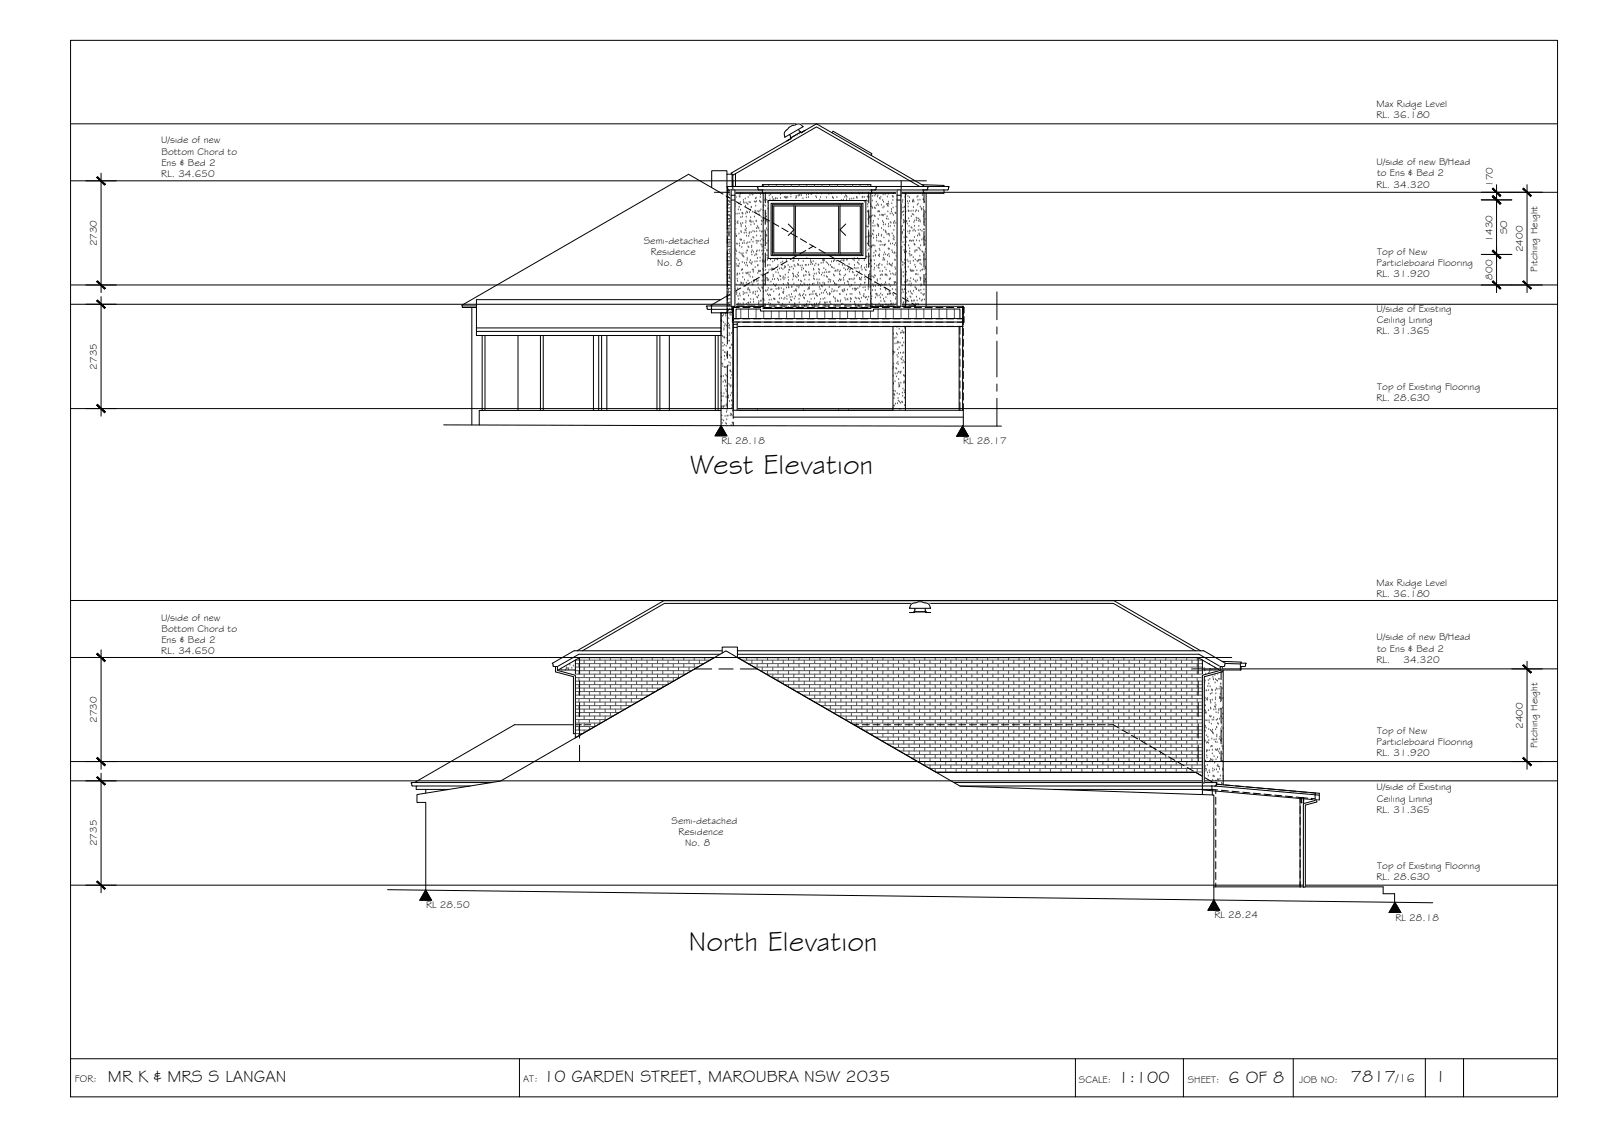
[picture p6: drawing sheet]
<svg xmlns="http://www.w3.org/2000/svg" width="420mm" height="297mm" viewBox="0 0 420 297" stroke-linecap="round" stroke-linejoin="round" font-family="sans-serif">
<defs><g id="words">
<g font-size="7.5">
<text x="181" y="124.3">West Elevation</text>
<text x="180.6" y="249.2">North Elevation</text>
</g>
<g font-size="4.5">
<text x="28.3" y="283.6">MR K &amp; MRS S LANGAN</text>
<text x="142.5" y="283.6">10 GARDEN STREET, MAROUBRA NSW 2035</text>
<text x="293.3" y="283.9">1:100</text>
<text x="322.2" y="283.9">6 OF 8</text>
<text x="354.3" y="283.8">7817</text>
<text x="376.4" y="283.7">1</text>
</g>
<text font-size="3.2" x="366.1" y="283.8">/16</text>
<g font-size="2.6">
<text x="361" y="28.1">Max Ridge Level</text>
<text x="361" y="31">RL. 36.180</text>
<text x="42.3" y="37.6">U/side of new</text>
<text x="42.4" y="40.5">Bottom Chord to</text>
<text x="42.3" y="46.4">RL. 34.650</text>
<text x="42.3" y="43.4">Ens &amp; Bed 2</text>
<text x="361" y="43.3">U/side of new B/Head</text>
<text x="361.2" y="46.2">to Ens &amp; Bed 2</text>
<text x="361" y="49.2">RL. 34.320</text>
<text x="391.5" y="49" transform="rotate(-90 391.5 49)">170</text>
<text x="25.4" y="64.6" transform="rotate(-90 25.4 64.6)">2730</text>
<text x="168.8" y="64">Semi-detached</text>
<text x="391.4" y="63.4" transform="rotate(-90 391.4 63.4)">1430</text>
<text x="395.3" y="61.4" transform="rotate(-90 395.3 61.4)">SO</text>
<text x="170.7" y="66.9">Residence</text>
<text x="172.4" y="69.8">No. 8</text>
<text x="361" y="69.7">Particleboard Flooring</text>
<text x="361.2" y="66.8">Top of New</text>
<text x="399.4" y="66.1" transform="rotate(-90 399.4 66.1)">2400</text>
<text x="403.3" y="71.3" transform="rotate(-90 403.3 71.3)">Pitching Height</text>
<text x="361" y="72.7">RL. 31.920</text>
<text x="391.4" y="73.3" transform="rotate(-90 391.4 73.3)">800</text>
<text x="361" y="81.7">U/side of Existing</text>
<text x="361" y="87.5">RL. 31.365</text>
<text x="361.1" y="84.6">Ceiling Lining</text>
<text x="25.4" y="96.9" transform="rotate(-90 25.4 96.9)">2735</text>
<text x="361" y="105.2">RL. 28.630</text>
<text x="361.2" y="102.3">Top of Existing Flooring</text>
<text x="189.2" y="116.4">RL 28.18</text>
<text x="252.6" y="116.5">RL 28.17</text>
<text x="361" y="153.6">Max Ridge Level</text>
<text x="361" y="156.5">RL. 36.180</text>
<text x="42.3" y="162.8">U/side of new</text>
<text x="42.4" y="165.7">Bottom Chord to</text>
<text x="361" y="167.9">U/side of new B/Head</text>
<text x="42.3" y="171.6">RL. 34.650</text>
<text x="42.3" y="168.6">Ens &amp; Bed 2</text>
<text x="361" y="173.8">RL.</text>
<text x="361.2" y="170.8">to Ens &amp; Bed 2</text>
<text x="368.1" y="173.8">34.320</text>
<text x="25.4" y="189.6" transform="rotate(-90 25.4 189.6)">2730</text>
<text x="399.4" y="191.1" transform="rotate(-90 399.4 191.1)">2400</text>
<text x="361" y="195.2">Particleboard Flooring</text>
<text x="361.2" y="192.3">Top of New</text>
<text x="403.3" y="196.2" transform="rotate(-90 403.3 196.2)">Pitching Height</text>
<text x="361" y="198.2">RL. 31.920</text>
<text x="361" y="207.2">U/side of Existing</text>
<text x="361" y="213">RL. 31.365</text>
<text x="361.1" y="210.1">Ceiling Lining</text>
<text x="25.4" y="221.9" transform="rotate(-90 25.4 221.9)">2735</text>
<text x="176.1" y="216">Semi-detached</text>
<text x="177.9" y="219">Residence</text>
<text x="179.7" y="221.9">No. 8</text>
<text x="361.2" y="227.8">Top of Existing Flooring</text>
<text x="361" y="230.7">RL. 28.630</text>
<text x="111.7" y="238.2">RL 28.50</text>
<text x="318.5" y="240.8">RL 28.24</text>
<text x="366" y="241.4">RL 28.18</text>
<text x="19.6" y="283.8">FOR:</text>
<text x="137.2" y="283.6">AT:</text>
<text x="283" y="283.9">SCALE:</text>
<text x="311.5" y="283.9">SHEET:</text>
<text x="340.7" y="283.9">JOB NO:</text>
</g>
</g></defs>
<!-- layer: NEWWORK -->
<g fill="none" stroke="#000" stroke-width=".26">
<path d="M207.1 35.3l.2 .3M207.8 32.9h.3a1.76 1.76 0 0 1 2.2 0l.3 .3-4.7 2.8a1.54 1.54 0 0 1 .7-2.1l.3-.5 .9-.5M209.4 33.9l.2 .4M209.6 34.3l.4 .2M210 34.5l.1 .3-.1-.2-2.6 1.6M210.1 34.8l1.1-.6-3.8 2 .1 .1-1.1 .6 1.1-.6-.2-.7M190.7 49.1v32.9M191.9 45.6l-.1-.2 22.4-12.9 28.1 16.2-.1 .2h1.3l-.4 .9M192 45.7h-1.3v3.3M192 49.8v.9h.2v-.9M192 49.8v32.2M192.2 45.9l22-12.6 27 15.6"/>
<path d="M192.9 45.5v3.4M199.9 49.8v.9h.3v30.1h28.2v-30.1h.2v-.9M199.9 48.9v-.5h28.5v.5l1.5 .1-.2 .7-1.3 .1M199.9 48.9l-1.3 .1 .2 .1v.6l1.4 .1M200.2 48.4v.5h-.3M201.5 52.6h25.6v15.2h-25.6zM202.2 53.3h24.1v13.7h-24.1zM235.3 49.8h1M237.5 50.7v29.6M241.8 48.4l5.8 .2v.3M242.2 49.8v.9h-50.2M242.9 50.7v29.6"/>
<path d="M247.6 48.9h1.3l-.2 .8-56.7 .1M247.6 48.9h-55.6h.2v-3.2h-.2v3.2l-1.3 .1 .3 .8h1.8M247.6 49.8v.9h-5.4M189.1 82h1.7M192.2 83.5h60.3M192.3 80.3v27.3M192.3 85.6h60.2M193 83.5v-2.5h6.5v.5h29.6v-.5h22.7v2.5M193.3 85.6l-.1 22M200.2 80.3h-8v4.1h60.5v-4.1h-24.3M251.6 85.6v22M252.5 80.3v27.3"/>
<path d="M240 159.5l-.3 .8M240.8 157.8l-.3 .1a1.8 1.8 0 0 0-1.8 1.2l-.1 .4h5.5a1.55 1.55 0 0 0-1.8-1.5l-.5-.2h-1M242.7 159.5l.1 .8M150.9 173.1v20.3l36.4-21h-35.3l-5.6 3.3M151.3 170.6l22.8-13.1h118.1l22.7 13.1M152.7 170.6l21.6-12.4h117.7l21.5 12.4M188.9 171.5h-37.1l-5.6 3.2h-.5M189.4 170.6h-38.9l-5.6 3.3 .2 .2v.6h1.1v1h4.7M193.4 170.6h122.3l5.7 3.3-.3 .8h-1.1v1h-4.7M193.4 171.5h121.1l5.6 3.2h.5M239.8 160.3v.3h-1.2h1.2v-.2h3.1v.2h1.2h-1.2v-.3M239.8 160.4h3.1"/>
<path d="M315.3 173.1v33.9M319.9 175.7l-5.7-3.3h-120.7l52.1 30.1h68l1.7 1M320 175.7h5.3M320.5 173.4l5 .2v.3M320.8 175.7v30.1M321.4 173.9l3.9 .2v1.6M325.3 173.9h.2M325.5 174.7v1h-.2M325.5 173.9h1.4l-.2 .2-.1 .6h-1.3M318.5 206.1l27.5 2.4M319 205.6l27 2.4v1.8l-30.7-2.7M341 209.3v23.3"/>
<path d="M341.4 209.4v1.2h.4v-1.2v23.2M344.9 209.7h.5"/>
</g>
<!-- layer: HATCH -->
<g fill="none" stroke="#545454" stroke-width=".26">
<path d="M190.7 49.9h1.3M190.7 50.9h1.3M190.7 51.8h1.3M190.7 52.7h1.3M190.7 53.6h1.3M190.7 54.5h1.3M190.7 55.4h1.3M190.7 56.4h1.3M190.7 57.3h1.3M190.7 58.2h1.3M190.7 59.1h1.3M190.7 54.3h.1"/>
<path d="M190.7 56.6h.1M190.8 53.1h.1M190.8 50.1h.1M190.9 49.8h.1M191 51.7h.1M191 53.8h.1M191 50.2h.1M191 50.5h.1M191 53.7h.1M191.1 52.7h.1M191.1 55.6h.1M191.1 56.4h.1"/>
<path d="M191.2 57.6h.1M191.2 59.5h.1M191.2 50.4h.1M191.2 56.5h.1M191.3 58.3h.1M191.3 53h.1M191.4 57.9h.1M191.4 51.2h.1M191.4 51.1h.1M191.4 56.7h.1M191.5 53.2h.1M191.5 59h.1"/>
<path d="M191.5 56.9h.1M191.5 53.1h.1M191.6 55.1h.1M191.6 59.1h.1M191.6 54.5h.1M191.6 57.1h.1M191.7 59h.1M191.7 55.6h.1M191.8 54.6h.1M191.9 53.1h.1M191.9 55.3h.1M191.9 51h.1"/>
<path d="M191.9 56.3h.1M192 51.1h.1M192 49.8h.1M192.1 58.9h.1M192.3 57.5h.1M192.3 59.4h.1M192.4 53.7h.1M192.6 54.1h.1M192.7 55.6h.1M192.7 52.2h.1M192.8 54.2h.1M192.8 51h.1"/>
<path d="M192.9 56.1h.1M192.9 58.8h.1M192.9 58.1h.1M192.9 53.6h.1M193.1 51.8h.1M193.3 56.1h.1M193.3 58.5h.1M193.5 58.1h.1M193.5 58.6h.1M193.6 55h.1M193.7 53.5h.1M193.9 56.1h.1"/>
<path d="M193.9 54.3h.1M193.9 51.6h.1M194.1 51.7h.1M194.1 51.2h.1M194.1 53.1h.1M194.2 50.8h.1M194.2 55.1h.1M194.3 58.7h.1M194.3 57.1h.1M194.4 59h.1M194.4 59.4h.1M194.7 56h.1"/>
<path d="M194.7 56.9h.1M194.7 50.7h.1M194.8 58.6h.1M194.8 56.1h.1M195 52.5h.1M195 53.1h.1M195.1 53.3h.1M195.5 52.1h.1M195.5 54.1h.1M195.5 59.4h.1M195.6 56.1h.1M195.6 58.5h.1"/>
<path d="M195.7 58h.1M195.7 53.2h.1M195.7 60h.1M195.7 56.9h.1M195.8 55.6h.1M195.9 53.5h.1M196.1 55.8h.1M196.1 53.6h.1M196.2 51.8h.1M196.5 53.1h.1M196.6 55.7h.1M196.7 58.1h.1"/>
<path d="M196.7 51.2h.1M196.7 57.9h.1M196.8 53.2h.1M196.8 55.1h.1M196.9 57.1h.1M196.9 58h.1M196.9 59h.1M197 58.3h.1M197 54.5h.1M197 54.3h.1M197.3 51h.1M197.4 55.6h.1"/>
<path d="M197.4 51.2h.1M197.5 58.2h.1M197.8 58.8h.1M197.9 52.9h.1M197.9 56.9h.1M198 55.4h.1M198.1 52.1h.1M198.2 54.1h.1M198.2 53h.1M198.2 55.5h.1M198.3 56h.1M198.3 58h.1"/>
<path d="M198.3 58.1h.1M198.3 52h.1M198.4 59.9h.1M198.4 52.8h.1M198.7 59.4h.1M198.8 55.4h.1M198.8 59.8h.1M199 59.9h.1M199 55.6h.1M199.1 56.4h.1M199.2 52.7h.1M199.3 55.4h.1"/>
<path d="M199.4 52.9h.1M199.4 51.8h.1M199.4 51.1h.1M199.5 53.1h.1M199.6 55h.1M199.6 57h.1M199.7 58.9h.1M199.7 57.9h.1M199.8 58.1h.1M200.1 57.3h.1M200.1 55.3h.1M200.2 54.3h.1"/>
<path d="M200.3 57.9h.1M200.3 57.5h.1M200.4 53.9h.1M200.6 52.6h.1M200.7 52.1h.1M200.8 54.1h.1M200.9 56h.1M200.9 58h.1M201 60h.1M201 56.9h.1M201.1 57.8h.1M201.1 52.5h.1"/>
<path d="M201.2 58.3h.1M201.4 53h.1M201.4 54.8h.1M201.6 48.4v.5M201.7 51.4h.1M201.9 52.4h.1M202.1 51.1h.1M202.6 51.8h.1M202.7 52.3h.1M202.9 52.5h.1M203.3 52.2h.1M203.5 52h.1"/>
<path d="M203.6 48.4v.5M203.8 52.1h.1M204.7 51.1h.1M204.7 52h.1M205.1 50.8h.1M205.6 48.4v.5M205.7 51.8h.1M206.1 51.9h.1M206.1 52h.1M206.1 51.7h.1M206.3 51.9h.1M206.6 51.8h.1"/>
<path d="M207.4 51.7h.1M207.4 51h.1M207.6 48.4v.5M208.7 52h.1M208.8 51.5h.1M208.9 51.8h.1M209.3 51.4h.1M209.5 51.1h.1M209.6 48.4v.5M209.7 51.3h.1M210.1 50.9h.1M210.1 51.3h.1"/>
<path d="M210.6 52.1h.1M211.5 51.9h.1M211.5 51.1h.1M211.6 48.4v.5M212 51.8h.1M212.1 51h.1M212.7 51h.1M212.9 50.9h.1M213.1 50.7h.1M213.6 48.4v.5M214 51.5h.1M214.1 51.9h.1"/>
<path d="M214.3 50.8h.1M215 52.5h.1M215.2 51.8h.1M215.4 50.9h.1M215.6 48.4v.5M216.7 51.9h.1M217.4 51h.1M217.6 48.4v.5M218.1 50.8h.1M218.4 51.7h.1M218.4 51.9h.1M218.6 52h.1"/>
<path d="M219.5 51.8h.1M219.6 48.4v.5M220.7 52.5h.1M220.7 50.8h.1M221.2 52.5h.1M221.5 51.7h.1M221.6 48.4v.5M221.8 51.3h.1M222 51.5h.1M222 52.4h.1M222.1 51.7h.1M222.8 52.3h.1"/>
<path d="M223.4 52.2h.1M223.4 50.7h.1M223.6 48.4v.5M223.9 52.1h.1M224.7 51.7h.1M224.7 51.8h.1M224.8 52h.1M225.2 50.7h.1M225.4 50.9h.1M225.6 48.4v.5M226.1 50.7h.1M226.1 51.8h.1"/>
<path d="M226.3 51.7h.1M226.7 51.8h.1M226.7 53h.1M227.2 59.4h.1M227.3 52.6h.1M227.4 52.8h.1M227.5 51.7h.1M227.5 55.5h.1M227.5 53.6h.1M227.6 59.5h.1M227.6 55.6h.1M227.6 54.3h.1"/>
<path d="M227.6 48.4v.5M227.7 57.5h.1M227.7 59.5h.1M227.9 51.7h.1M228 56.8h.1M228 57h.1M228.2 57.2h.1M228.3 58.1h.1M228.3 53.6h.1M228.4 54.2h.1M228.5 56.8h.1M228.7 54.3h.1"/>
<path d="M228.7 50.7h.1M228.8 52.7h.1M228.8 54.6h.1M228.9 51.5h.1M228.9 56.6h.1M228.9 59.3h.1M229 58.5h.1M229.1 58h.1M229.3 54.5h.1M229.4 56.7h.1M229.4 51.4h.1M229.5 59.3h.1"/>
<path d="M229.5 56.8h.1M229.5 54.7h.1M229.6 51.1h.1M229.8 54h.1M229.8 53h.1M230.1 58.9h.1M230.1 51.6h.1M230.2 53.6h.1M230.2 51.3h.1M230.3 55.5h.1M230.3 59.2h.1M230.3 59.1h.1"/>
<path d="M230.3 57.5h.1M230.3 59.4h.1M230.3 53.9h.1M230.4 59.5h.1M230.4 55.5h.1M230.7 55.5h.1M230.7 52h.1M230.7 56.5h.1M230.8 52.2h.1M231 51.7h.1M231.2 53.8h.1M231.2 59.9h.1"/>
<path d="M231.3 56.4h.1M231.4 56.4h.1M231.5 58.1h.1M231.5 52.6h.1M231.6 54.5h.1M231.6 51.1h.1M231.6 56.6h.1M231.6 56.5h.1M231.7 59h.1M231.7 58.5h.1M231.7 53h.1M231.8 54.3h.1"/>
<path d="M232.1 56.3h.1M232.1 51h.1M232.2 58.9h.1M232.5 57.4h.1M232.5 53.6h.1M232.7 56.8h.1M232.7 51.6h.1M232.7 53.9h.1M232.8 53.6h.1M232.9 55.6h.1M232.9 57.5h.1M232.9 54.1h.1"/>
<path d="M233 50.9h.1M233 59.5h.1M233 53h.1M233 58.8h.1M233.1 53.5h.1M233.5 56.1h.1M233.5 59.4h.1M233.5 58.3h.1M233.7 58.5h.1M233.8 55.5h.1M233.8 54.9h.1M233.9 53.4h.1"/>
<path d="M234 56.1h.1M234 51.5h.1M234.2 52.5h.1M234.2 51.7h.1M234.2 54.5h.1M234.2 51.6h.1M234.3 56.5h.1M234.3 50.8h.1M234.4 58.4h.1M234.4 58.6h.1M234.6 59.3h.1M234.6 58.1h.1"/>
<path d="M234.8 55.9h.1M235 58.6h.1M235 56h.1M235 54.3h.1M235.1 52.4h.1M235.3 53.2h.1M235.5 51.5h.1M235.5 53.5h.1M235.6 55.4h.1M235.7 57.4h.1M235.7 59.4h.1M235.8 58.5h.1"/>
<path d="M235.8 53.2h.1M235.8 56.8h.1M235.9 56.8h.1M236.1 53.4h.1M236.2 53h.1M236.2 55.8h.1M236.3 53.5h.1M236.6 53.1h.1M236.7 59.4h.1M236.8 55.7h.1M236.8 52.5h.1M236.8 54.5h.1"/>
<path d="M236.9 56.5h.1M236.9 57.8h.1M237 58.4h.1M237 55.5h.1M237.1 57.9h.1M237.2 58.3h.1M237.2 54.3h.1M237.3 51.7h.1M237.4 50.9h.1M237.6 55.6h.1M237.6 51h.1M237.7 58.2h.1"/>
<path d="M237.8 58.1h.1M238 58.8h.1M238 52.9h.1M238.1 51.5h.1M238.2 54.3h.1M238.2 53.5h.1M238.2 55.3h.1M238.3 55.4h.1M238.3 57.4h.1M238.4 55.4h.1M238.4 59.3h.1M238.5 58.1h.1"/>
<path d="M238.5 51.9h.1M238.5 52.8h.1M239 55.4h.1M239 59.7h.1M239 56.8h.1M239.2 59.9h.1M239.3 56.3h.1M239.3 53h.1M239.4 52.7h.1M239.5 55.3h.1M239.5 52.5h.1M239.5 52.8h.1"/>
<path d="M239.6 54.4h.1M239.6 56.4h.1M239.7 58.3h.1M239.7 53h.1M239.8 59.3h.1M239.9 57.9h.1M240.1 55.5h.1M240.3 57.2h.1M240.3 55.2h.1M240.4 57.8h.1M240.5 57.4h.1M240.5 51.7h.1"/>
<path d="M240.6 53.8h.1M240.7 51.5h.1M240.8 52.5h.1M240.8 53.5h.1M240.9 55.4h.1M240.9 57.4h.1M241 58.1h.1M241 59.3h.1M241.2 57.7h.1M241.3 52.5h.1M241.3 54.3h.1M241.4 58.2h.1"/>
<path d="M241.6 54.7h.1M241.7 55h.1M241.8 54.9h.1M241.9 51.3h.1M242.1 52.4h.1M242.2 56.8h.1M242.2 52.4h.1M242.2 55h.1M242.2 54.4h.1M242.3 56.3h.1M242.4 58.3h.1M242.4 59.1h.1"/>
<path d="M242.5 53h.1M242.6 59.3h.1M242.6 57.5h.1M242.7 55.7h.1M190.7 60h1.3M190.7 60.9h1.3M190.7 61.9h1.3M190.7 62.8h1.3M190.7 63.7h1.3M190.7 64.6h1.3M190.7 65.5h1.3M190.7 66.4h1.3"/>
<path d="M190.7 67.3h1.3M190.7 68.3h1.3M190.7 69.2h1.3M190.7 70.1h1.3M190.7 71h1.3M190.7 71.9h1.3M190.7 72.8h1.3M190.7 73.8h1.3M190.7 74.7h1.3M190.7 75.6h1.3M190.7 76.5h1.3M190.7 77.4h1.3"/>
<path d="M190.7 78.4h1.3M190.7 79.3h1.3M190.7 63.4h.1M190.7 78.2h.1M190.7 68.4h.1M190.7 72.3h.1M190.8 71.8h.1M190.8 79.5h.1M190.8 73.8h.1M190.8 64.5h.1M190.8 64.8h.1M190.9 66.7h.1"/>
<path d="M190.9 75.7h.1M190.9 61h.1M190.9 63.6h.1M191 77.7h.1M191 74.7h.1M191 68.8h.1M191 79.7h.1M191 76.9h.1M191 79.6h.1M191 60h.1M191 76.7h.1M191.1 61.4h.1"/>
<path d="M191.1 76.1h.1M191.1 61.7h.1M191.1 74.9h.1M191.2 69.6h.1M191.2 60.7h.1M191.2 64.3h.1M191.2 62.9h.1M191.2 77.5h.1M191.2 71.3h.1M191.3 72.2h.1M191.3 70.9h.1M191.3 61.5h.1"/>
<path d="M191.3 72.6h.1M191.3 73.1h.1M191.4 63.5h.1M191.4 66.1h.1M191.4 65.4h.1M191.4 60.9h.1M191.5 74h.1M191.5 67.8h.1M191.5 67.4h.1M191.5 68.8h.1M191.5 72.8h.1M191.5 69.3h.1"/>
<path d="M191.6 76.6h.1M191.6 66.9h.1M191.6 71.3h.1M191.6 69.2h.1M191.7 67.1h.1M191.7 74.8h.1M191.7 68h.1M191.7 73.3h.1M191.7 69.3h.1M191.7 79.1h.1M191.7 75.2h.1M191.8 61h.1"/>
<path d="M191.8 77.3h.1M191.8 64.4h.1M191.8 77.2h.1M191.8 79.5h.1M191.8 63h.1M191.8 63.5h.1M191.8 65.7h.1M191.9 79.1h.1M191.9 64.9h.1M191.9 79.3h.1M191.9 71.3h.1M191.9 66.9h.1"/>
<path d="M192 79.2h.1M192 63.2h.1M192 68.8h.1M192 64.2h.1M192 60.9h.1M192 75.7h.1M192.1 70.8h.1M192.1 72.1h.1M192.1 73.4h.1M192.1 72.8h.1M192.1 66.8h.1M192.2 80h.1"/>
<path d="M192.2 74.7h.1M192.2 61.1h.1M192.3 76.7h.1M192.3 72.2h.1M192.3 78.6h.1M192.5 61.5h.1M192.5 72.4h.1M192.5 69.6h.1M192.5 69.4h.1M192.6 68.8h.1M192.6 77.3h.1M192.6 79.8h.1"/>
<path d="M192.8 65.3h.1M192.8 65.8h.1M192.9 76h.1M193 66.7h.1M193 60.1h.1M193 61.5h.1M193 65.5h.1M193 74.6h.1M193 76.6h.1M193 62h.1M193.1 69.3h.1M193.1 61.9h.1"/>
<path d="M193.1 64h.1M193.1 77.2h.1M193.2 65.9h.1M193.2 62h.1M193.2 76.8h.1M193.2 67.9h.1M193.3 69.9h.1M193.3 72.2h.1M193.3 73.2h.1M193.4 71.8h.1M193.4 64h.1M193.4 73.8h.1"/>
<path d="M193.5 71.9h.1M193.5 75.7h.1M193.6 77.7h.1M193.6 79.8h.1M193.6 69.7h.1M193.6 79.6h.1M193.6 68.3h.1M193.7 78.5h.1M193.8 69.9h.1M193.8 61.4h.1M193.9 66.3h.1M193.9 69.2h.1"/>
<path d="M193.9 64h.1M194 77.1h.1M194 71.9h.1M194 64.5h.1M194.1 79.7h.1M194.1 62.8h.1M194.1 77.6h.1M194.1 74.7h.1M194.3 63h.1M194.3 66.5h.1M194.3 60.7h.1M194.3 74.1h.1"/>
<path d="M194.4 74.4h.1M194.4 61h.1M194.4 70.9h.1M194.5 62.9h.1M194.5 74.3h.1M194.5 64.9h.1M194.6 66.8h.1M194.6 70.7h.1M194.7 68.8h.1M194.7 70.8h.1M194.8 63.9h.1M194.8 72.7h.1"/>
<path d="M194.8 71.7h.1M194.8 67.1h.1M194.9 74.7h.1M194.9 66.5h.1M194.9 67.2h.1M194.9 79.6h.1M194.9 76.6h.1M194.9 74.4h.1M194.9 77.3h.1M195 78.6h.1M195.1 67.4h.1M195.1 78.5h.1"/>
<path d="M195.1 63.2h.1M195.2 61.2h.1M195.2 63.8h.1M195.3 69h.1M195.3 73.4h.1M195.3 78.7h.1M195.4 76.9h.1M195.4 60.4h.1M195.4 75.1h.1M195.6 60.5h.1M195.6 69.6h.1M195.7 71.6h.1"/>
<path d="M195.7 66.4h.1M195.7 61.1h.1M195.8 74.2h.1M195.8 79.8h.1M195.8 61.9h.1M195.8 69h.1M195.8 71.8h.1M195.9 63.9h.1M195.9 76.8h.1M195.9 65.8h.1M195.9 68.2h.1M196 65.8h.1"/>
<path d="M196 67.8h.1M196.1 69.8h.1M196.1 76h.1M196.1 71.7h.1M196.1 63.7h.1M196.2 73.7h.1M196.2 79.5h.1M196.2 71.6h.1M196.2 64.7h.1M196.2 75.6h.1M196.3 79.4h.1M196.3 77.6h.1"/>
<path d="M196.3 62h.1M196.4 79.5h.1M196.4 64.9h.1M196.4 76h.1M196.5 72.2h.1M196.5 61.3h.1M196.5 61h.1M196.6 68.9h.1M196.6 76.2h.1M196.7 63.6h.1M196.7 76.7h.1M196.7 71.5h.1"/>
<path d="M196.7 72.6h.1M196.8 68.3h.1M196.8 79.4h.1M196.9 78.5h.1M197 69.1h.1M197 61h.1M197.1 62.9h.1M197.1 66.2h.1M197.1 64.9h.1M197.2 74.1h.1M197.2 64.5h.1M197.2 69.3h.1"/>
<path d="M197.2 66.9h.1M197.3 68.8h.1M197.3 65.7h.1M197.3 74.7h.1M197.3 70.8h.1M197.4 72.7h.1M197.5 74.7h.1M197.5 63.5h.1M197.5 60.7h.1M197.5 62.3h.1M197.5 77h.1M197.5 76.7h.1"/>
<path d="M197.6 71.4h.1M197.6 78.6h.1M197.6 66.1h.1M197.6 70.9h.1M197.6 79.3h.1M197.7 74h.1M197.7 62.4h.1M197.7 73.5h.1M197.9 73.7h.1M197.9 60.8h.1M198 67.1h.1M198 68.7h.1"/>
<path d="M198 70.1h.1M198.1 76.6h.1M198.1 77.3h.1M198.3 66.7h.1M198.3 63.2h.1M198.4 66h.1M198.4 73.4h.1M198.4 61.9h.1M198.5 60.7h.1M198.5 66.8h.1M198.5 63.9h.1M198.5 73.9h.1"/>
<path d="M198.5 77.9h.1M198.5 68.6h.1M198.6 65.8h.1M198.6 63.2h.1M198.6 76.5h.1M198.6 67.8h.1M198.7 69.7h.1M198.7 78.1h.1M198.8 71.7h.1M198.8 69.6h.1M198.8 74.5h.1M198.8 73.6h.1"/>
<path d="M198.9 63.3h.1M198.9 75.6h.1M198.9 71.2h.1M198.9 79.8h.1M199 77.5h.1M199 79.5h.1M199 79.1h.1M199 71h.1M199.1 65.8h.1M199.2 71.2h.1M199.2 76h.1M199.3 60.6h.1"/>
<path d="M199.4 68.5h.1M199.4 67.6h.1M199.4 63.2h.1M199.4 76.4h.1M199.5 71.1h.1M199.5 62h.1M199.5 79h.1M199.6 64.2h.1M199.6 78.9h.1M199.6 72.2h.1M199.8 60.9h.1M199.8 64.3h.1"/>
<path d="M199.8 65.8h.1M199.8 62.8h.1M199.8 75.5h.1M199.9 64.8h.1M199.9 73.7h.1M199.9 60.8h.1M199.9 66.8h.1M199.9 68.3h.1M200 68.7h.1M200 75.6h.1M200.1 70.7h.1M200.1 78.5h.1"/>
<path d="M200.1 72h.1M200.1 72.6h.1M200.2 74.6h.1M200.2 63.1h.1M200.3 76.6h.1M200.3 71h.1M200.3 78.5h.1M200.3 65.8h.1M200.3 64.5h.1M200.3 68.6h.1M200.4 78.9h.1M200.4 73.6h.1"/>
<path d="M200.4 74.7h.1M200.5 68.7h.1M200.6 79.9h.1M200.6 60.7h.1M200.6 65.1h.1M200.7 60.4h.1M200.7 68.3h.1M200.8 70.9h.1M200.8 76.2h.1M200.9 61.7h.1M200.9 76.4h.1M201 61.9h.1"/>
<path d="M201.1 61.8h.1M201.1 63.9h.1M201.1 73h.1M201.2 65.6h.1M201.2 67h.1M201.2 65.8h.1M201.2 60.4h.1M201.2 67.8h.1M201.2 73.5h.1M201.3 68.3h.1M201.3 77.2h.1M201.3 69.7h.1"/>
<path d="M201.3 73.1h.1M201.3 76.1h.1M201.4 71.7h.1M201.4 73.7h.1M201.4 69.5h.1M201.5 63.2h.1M201.5 75.6h.1M201.6 77.6h.1M201.6 73.4h.1M201.6 79.5h.1M201.7 70.8h.1M201.7 78.7h.1"/>
<path d="M201.9 77.4h.1M202 69.6h.1M202.1 68.1h.1M202.1 79.8h.1M202.1 77.5h.1M202.2 76h.1M202.2 73.9h.1M202.2 70.8h.1M202.3 78.6h.1M202.4 76h.1M202.4 70.5h.1M202.6 73.3h.1"/>
<path d="M202.6 70.6h.1M202.7 68.7h.1M202.7 70.6h.1M202.8 72.2h.1M202.8 72.6h.1M202.9 74.6h.1M202.9 76.5h.1M203 78.4h.1M203 78.5h.1M203 70.6h.1M203.1 78.5h.1M203.1 68.3h.1"/>
<path d="M203.1 73.3h.1M203.2 74.9h.1M203.2 78.5h.1M203.4 75h.1M203.5 68h.1M203.5 71.5h.1M203.5 75.9h.1M203.6 74.7h.1M203.8 68h.1M203.9 68.1h.1M203.9 70.9h.1M204 73.2h.1"/>
<path d="M204 79.3h.1M204 67.9h.1M204.1 69.6h.1M204.1 75.8h.1M204.1 71.6h.1M204.2 73.5h.1M204.2 79.5h.1M204.2 75.5h.1M204.3 75.9h.1M204.3 77.5h.1M204.4 79.4h.1M204.4 70.5h.1"/>
<path d="M204.4 77.2h.1M204.5 78.4h.1M204.5 72.4h.1M204.7 72.6h.1M204.8 73.4h.1M204.8 69h.1M204.8 67.8h.1M204.9 75.7h.1M204.9 70.4h.1M205 78.3h.1M205.1 69.6h.1M205.3 79.8h.1"/>
<path d="M205.3 68.7h.1M205.3 76.8h.1M205.3 70.6h.1M205.3 73h.1M205.4 72.6h.1M205.5 74.6h.1M205.5 77h.1M205.5 76.5h.1M205.6 75.9h.1M205.6 78.5h.1M205.6 73.4h.1M205.8 70.3h.1"/>
<path d="M205.8 78.2h.1M205.8 69.9h.1M205.9 72.9h.1M206 72.1h.1M206 70.1h.1M206.3 75.5h.1M206.3 68.3h.1M206.4 77.8h.1M206.4 78.5h.1M206.6 74.3h.1M206.7 69.6h.1M206.7 72.8h.1"/>
<path d="M206.8 71.6h.1M206.8 74.7h.1M206.8 74.5h.1M206.8 75.4h.1M206.8 73.5h.1M206.9 75.5h.1M206.9 70.9h.1M207 77.4h.1M207 79.4h.1M207.1 70.9h.1M207.1 70.1h.1M207.2 78h.1"/>
<path d="M207.4 78.7h.1M207.6 78.9h.1M207.6 77.2h.1M207.6 75.3h.1M207.7 70.1h.1M207.8 77.9h.1M207.9 71.8h.1M207.9 73.4h.1M208 68.6h.1M208.1 70.6h.1M208.1 72.6h.1M208.1 72h.1"/>
<path d="M208.1 72.5h.1M208.2 74.5h.1M208.2 68.4h.1M208.3 76.4h.1M208.3 69.6h.1M208.3 78.4h.1M208.4 79.8h.1M208.5 79.7h.1M208.5 69.9h.1M208.6 77.8h.1M208.6 72.6h.1M208.7 76.2h.1"/>
<path d="M208.8 75.9h.1M208.9 76.4h.1M209 72.8h.1M209 75.1h.1M209.1 72.1h.1M209.2 69.3h.1M209.3 69.6h.1M209.4 71.6h.1M209.4 69.5h.1M209.4 73.5h.1M209.4 72.4h.1M209.5 68.3h.1"/>
<path d="M209.5 75.5h.1M209.6 77.4h.1M209.6 75h.1M209.6 78.5h.1M209.6 79.4h.1M209.7 77.2h.1M209.9 69.8h.1M209.9 74.7h.1M210 77.6h.1M210 73.7h.1M210.2 73.9h.1M210.3 70.8h.1"/>
<path d="M210.3 70.3h.1M210.4 74.9h.1M210.4 69.7h.1M210.5 77.6h.1M210.7 68.6h.1M210.7 70.5h.1M210.8 77.2h.1M210.8 78.1h.1M210.8 72.5h.1M210.8 72.3h.1M210.9 74.4h.1M210.9 76.4h.1"/>
<path d="M211 78.3h.1M211 78.4h.1M211.1 74.7h.1M211.1 73.4h.1M211.2 69.6h.1M211.3 77.5h.1M211.3 71.2h.1M211.4 72.2h.1M211.5 69.6h.1M211.5 71.4h.1M211.6 79.8h.1M211.6 67.8h.1"/>
<path d="M211.8 74.8h.1M211.8 79.1h.1M211.9 75.9h.1M212.1 69.5h.1M212.1 75.6h.1M212.1 71.5h.1M212.2 73.4h.1M212.2 72.1h.1M212.2 75.4h.1M212.2 80h.1M212.3 75.8h.1M212.3 74.7h.1"/>
<path d="M212.3 72.1h.1M212.3 77.4h.1M212.4 79.3h.1M212.4 72.2h.1M212.6 68.3h.1M212.6 69.4h.1M212.6 68.7h.1M212.7 77.3h.1M212.7 78.5h.1M212.8 68.9h.1M213.1 74.7h.1M213.1 74.6h.1"/>
<path d="M213.1 69.3h.1M213.2 76.6h.1M213.2 77.2h.1M213.3 68.6h.1M213.3 70.5h.1M213.4 73.1h.1M213.4 72.5h.1M213.4 70.8h.1M213.5 74.5h.1M213.5 76.4h.1M213.6 71.9h.1M213.6 73.3h.1"/>
<path d="M213.6 78.4h.1M213.6 79.8h.1M213.7 69.7h.1M213.9 77.2h.1M214 69.2h.1M214 77.1h.1M214.1 71.8h.1M214.2 79.7h.1M214.2 77.5h.1M214.3 73.4h.1M214.3 77.7h.1M214.5 74.1h.1"/>
<path d="M214.5 74.4h.1M214.6 69.6h.1M214.7 69.5h.1M214.7 70.6h.1M214.7 79.8h.1M214.8 71.4h.1M214.8 73.4h.1M214.9 75.3h.1M214.9 70.8h.1M214.9 71.7h.1M215 77.3h.1M215 79.6h.1"/>
<path d="M215 74.3h.1M215 79.3h.1M215.1 75.9h.1M215.2 78.5h.1M215.4 69h.1M215.4 76.9h.1M215.4 72.1h.1M215.5 75h.1M215.7 75.2h.1M215.8 68.3h.1M215.8 71.6h.1M215.8 74.2h.1"/>
<path d="M215.9 69h.1M215.9 78.5h.1M215.9 76.8h.1M216 68.5h.1M216 68.1h.1M216.1 70.4h.1M216.1 72.4h.1M216.2 74.4h.1M216.2 68.3h.1M216.2 79.4h.1M216.3 76.3h.1M216.3 74.7h.1"/>
<path d="M216.3 71.5h.1M216.3 78.3h.1M216.4 79.4h.1M216.4 79.6h.1M216.5 76h.1M216.6 70.8h.1M216.7 68.8h.1M216.8 76.7h.1M216.8 72.6h.1M216.8 71.5h.1M216.9 79.3h.1M217 72.7h.1"/>
<path d="M217.1 69.1h.1M217.1 77.2h.1M217.2 74.1h.1M217.3 69.5h.1M217.4 71.5h.1M217.4 73.4h.1M217.5 75.4h.1M217.6 77.3h.1M217.6 76.9h.1M217.6 79.3h.1M217.6 71.4h.1M217.7 79.2h.1"/>
<path d="M217.7 74h.1M217.7 77.1h.1M217.8 69.6h.1M217.9 73.5h.1M217.9 79.7h.1M218.1 68.7h.1M218.1 70.1h.1M218.2 76.6h.1M218.2 75.9h.1M218.3 70.2h.1M218.6 73.9h.1M218.6 68.6h.1"/>
<path d="M218.6 72.1h.1M218.6 77.9h.1M218.7 68.4h.1M218.7 76.5h.1M218.7 70.4h.1M218.8 72.4h.1M218.9 74.3h.1M218.9 74.5h.1M218.9 76.3h.1M218.9 68.3h.1M219 78.2h.1M219 71.2h.1"/>
<path d="M219.1 78.5h.1M219.1 74.6h.1M219.1 79.1h.1M219.2 71h.1M219.4 74.7h.1M219.4 68.5h.1M219.5 76.4h.1M219.5 71.1h.1M219.6 79h.1M219.6 78.9h.1M219.8 70.8h.1M219.8 79h.1"/>
<path d="M219.9 75.4h.1M219.9 73.7h.1M220.1 69.4h.1M220.1 71.3h.1M220.2 73.3h.1M220.2 72h.1M220.2 75.3h.1M220.2 77.2h.1M220.3 77.2h.1M220.4 72.1h.1M220.4 79.2h.1M220.4 71h.1"/>
<path d="M220.5 78.9h.1M220.5 73.6h.1M220.5 68.6h.1M220.6 73.4h.1M220.7 79.8h.1M220.8 68.3h.1M220.9 76.2h.1M220.9 69.6h.1M220.9 76.4h.1M221.1 79.7h.1M221.1 76.5h.1M221.2 73h.1"/>
<path d="M221.3 68.5h.1M221.3 73.5h.1M221.3 70.4h.1M221.3 68.2h.1M221.4 72.4h.1M221.4 75.9h.1M221.4 76.1h.1M221.5 74.3h.1M221.5 69.5h.1M221.5 76.3h.1M221.6 78.2h.1M221.7 69.7h.1"/>
<path d="M221.7 70.8h.1M221.8 72.1h.1M221.8 78.7h.1M222 77.3h.1M222.1 68.3h.1M222.2 68.1h.1M222.2 78.5h.1M222.3 76h.1M222.3 73.9h.1M222.3 70.8h.1M222.4 78.6h.1M222.4 74h.1"/>
<path d="M222.6 70.5h.1M222.6 74.6h.1M222.7 69.4h.1M222.7 73.3h.1M222.8 71.3h.1M222.8 73.3h.1M222.9 75.2h.1M222.9 70.8h.1M223 77.2h.1M223 78.3h.1M223 79.2h.1M223.1 70.6h.1"/>
<path d="M223.2 78.5h.1M223.2 78.4h.1M223.2 73.3h.1M223.3 74.9h.1M223.4 77.2h.1M223.5 68h.1M223.6 71.4h.1M223.6 75.8h.1M223.7 73.4h.1M223.8 71.6h.1M223.9 68h.1M224 68.4h.1"/>
<path d="M224.1 73.1h.1M224.1 70.3h.1M224.1 67.9h.1M224.1 79.3h.1M224.1 69.6h.1M224.1 72.3h.1M224.2 75.8h.1M224.2 74.2h.1M224.2 79.7h.1M224.3 76.2h.1M224.3 78.1h.1M224.3 75.8h.1"/>
<path d="M224.5 70.5h.1M224.5 76h.1M224.6 78.4h.1M224.6 75.9h.1M224.6 72.4h.1M224.9 68.9h.1M224.9 67.8h.1M224.9 72.1h.1M225 75.7h.1M225 70.4h.1M225.1 69.1h.1M225.1 78.3h.1"/>
<path d="M225.3 68.3h.1M225.3 69.4h.1M225.4 71.3h.1M225.4 78.5h.1M225.4 76.8h.1M225.4 73.3h.1M225.4 73h.1M225.5 75.2h.1M225.6 77.2h.1M225.6 79.2h.1M225.6 73.3h.1M225.7 74.6h.1"/>
<path d="M225.8 73.5h.1M225.9 70.3h.1M225.9 78.2h.1M225.9 69.9h.1M226 72.9h.1M226.1 70.8h.1M226.4 75.5h.1M226.4 77.7h.1M226.6 77.2h.1M226.6 77.9h.1M226.7 68.3h.1M226.7 74.3h.1"/>
<path d="M226.7 70.3h.1M226.8 72.8h.1M226.8 72.2h.1M226.9 74.2h.1M226.9 75.4h.1M226.9 73.4h.1M226.9 76.2h.1M227 70.8h.1M227 78.1h.1M227.1 62.2h.1M227.1 71h.1M227.2 70.1h.1"/>
<path d="M227.3 67.4h.1M227.3 69.5h.1M227.3 78h.1M227.4 79.7h.1M227.5 63.9h.1M227.5 78.7h.1M227.6 65.7h.1M227.7 67.4h.1M227.7 62.2h.1M227.7 64.1h.1M227.7 75.3h.1M227.7 75.9h.1"/>
<path d="M227.7 75.2h.1M227.8 70h.1M227.8 61.4h.1M227.8 60.5h.1M227.8 77.9h.1M227.9 63.4h.1M227.9 75.4h.1M227.9 65.4h.1M228 61.9h.1M228 67.3h.1M228 71.8h.1M228.1 69.3h.1"/>
<path d="M228.1 64.7h.1M228.1 72.1h.1M228.1 71.2h.1M228.2 72.6h.1M228.2 73.2h.1M228.2 75.2h.1M228.3 68.3h.1M228.3 77.1h.1M228.4 79.1h.1M228.4 68.3h.1M228.5 68.5h.1M228.5 62h.1"/>
<path d="M228.5 79.6h.1M228.5 78.5h.1M228.6 64.9h.1M228.6 69.9h.1M228.6 64.7h.1M228.6 77.8h.1M228.7 72.5h.1M228.7 79.8h.1M228.8 64.5h.1M228.8 61.4h.1M228.8 76.2h.1M228.9 74.6h.1"/>
<path d="M229 61.6h.1M229 60.5h.1M229 67.2h.1M229 72.7h.1M229.1 62.5h.1M229.1 75.1h.1M229.1 60.6h.1M229.2 64.4h.1M229.2 66.4h.1M229.2 72.9h.1M229.2 70.8h.1M229.3 68.3h.1"/>
<path d="M229.3 70.3h.1M229.3 69.3h.1M229.4 72.3h.1M229.5 64.6h.1M229.5 74.2h.1M229.5 72.4h.1M229.5 76.2h.1M229.6 67.2h.1M229.6 65.8h.1M229.6 78.1h.1M229.6 75h.1M229.6 67h.1"/>
<path d="M229.8 77.2h.1M229.8 66h.1M229.8 77.1h.1M229.9 61.9h.1M229.9 62.4h.1M230 69.7h.1M230 63.2h.1M230 77.3h.1M230 77.6h.1M230.1 73.4h.1M230.1 73.7h.1M230.3 70.2h.1"/>
<path d="M230.4 67h.1M230.4 61.8h.1M230.4 61.4h.1M230.4 74.9h.1M230.4 69.5h.1M230.5 69.7h.1M230.5 63.4h.1M230.5 70.4h.1M230.6 79.7h.1M230.6 77.5h.1M230.6 65.3h.1M230.6 66.8h.1"/>
<path d="M230.7 67.3h.1M230.7 69.3h.1M230.8 65.7h.1M230.8 71.2h.1M230.8 64.4h.1M230.9 73.2h.1M230.9 72.3h.1M230.9 75.9h.1M230.9 63.3h.1M230.9 78.1h.1M230.9 75.1h.1M231 77.1h.1"/>
<path d="M231 79h.1M231.1 63.5h.1M231.1 74.6h.1M231.1 61.9h.1M231.2 61.7h.1M231.3 72.1h.1M231.3 69.6h.1M231.3 74.8h.1M231.4 64.3h.1M231.4 77.4h.1M231.4 72.2h.1M231.4 71.2h.1"/>
<path d="M231.6 68.3h.1M231.7 67.7h.1M231.7 78.4h.1M231.8 60.4h.1M231.8 66.9h.1M231.8 62.4h.1M231.8 74.8h.1M231.8 67.9h.1M231.9 64.3h.1M231.9 79h.1M232 66.3h.1M232 64.3h.1"/>
<path d="M232 64.4h.1M232 68.2h.1M232.1 70.2h.1M232.1 74.6h.1M232.1 79.2h.1M232.1 72.2h.1M232.2 64.2h.1M232.2 75.6h.1M232.2 60.8h.1M232.2 74.1h.1M232.2 72.1h.1M232.3 76.1h.1"/>
<path d="M232.3 66.8h.1M232.3 60.6h.1M232.3 80h.1M232.4 78h.1M232.4 74.7h.1M232.4 61h.1M232.4 80h.1M232.4 70.8h.1M232.4 72.1h.1M232.6 61.5h.1M232.6 72.3h.1M232.7 69.4h.1"/>
<path d="M232.7 68.7h.1M232.8 77.3h.1M232.8 67h.1M232.9 77.2h.1M233 65.2h.1M233.1 61.4h.1M233.1 63.4h.1M233.1 66.7h.1M233.1 63.2h.1M233.2 61.4h.1M233.2 65.4h.1M233.2 65.3h.1"/>
<path d="M233.2 74.6h.1M233.2 76.5h.1M233.2 69.3h.1M233.2 67.3h.1M233.2 73.4h.1M233.3 61.8h.1M233.3 69.3h.1M233.3 77.2h.1M233.4 71.2h.1M233.4 76.7h.1M233.4 73.2h.1M233.5 75.1h.1"/>
<path d="M233.5 73.1h.1M233.6 77.1h.1M233.6 64h.1M233.6 69.5h.1M233.6 79.1h.1M233.6 71.9h.1M233.7 79.8h.1M233.7 79.7h.1M233.8 69.6h.1M233.9 69.8h.1M233.9 65.7h.1M234 61.3h.1"/>
<path d="M234 69.2h.1M234 75.9h.1M234 66.2h.1M234.1 63.9h.1M234.1 77.1h.1M234.2 71.8h.1M234.2 79.7h.1M234.3 62.8h.1M234.3 77.5h.1M234.3 61.9h.1M234.4 60.4h.1M234.4 72.1h.1"/>
<path d="M234.5 62.9h.1M234.5 62.3h.1M234.5 66.5h.1M234.5 74h.1M234.6 64.3h.1M234.6 74.4h.1M234.6 66.2h.1M234.7 68.2h.1M234.7 74.2h.1M234.7 70.2h.1M234.8 68.3h.1M234.8 72.1h.1"/>
<path d="M234.8 70.6h.1M234.9 74.1h.1M234.9 78.4h.1M234.9 63.8h.1M234.9 76h.1M235 71.7h.1M235 78h.1M235 66.4h.1M235 67.2h.1M235.1 79.9h.1M235.1 79.6h.1M235.1 74.3h.1"/>
<path d="M235.1 64.4h.1M235.2 67.3h.1M235.3 74.6h.1M235.3 78.4h.1M235.4 61.1h.1M235.4 63.7h.1M235.4 69h.1M235.5 60.6h.1M235.5 78.6h.1M235.5 76.9h.1M235.6 70.8h.1M235.6 60.3h.1"/>
<path d="M235.6 75h.1M235.8 60.4h.1M235.8 61.3h.1M235.8 71.5h.1M235.8 66.3h.1M235.9 63.3h.1M235.9 61.1h.1M235.9 65.2h.1M235.9 74.2h.1M236 69h.1M236 67h.1M236 67.2h.1"/>
<path d="M236 71.7h.1M236 76.8h.1M236.1 69.2h.1M236.1 77.2h.1M236.1 71.1h.1M236.1 68.1h.1M236.2 73.1h.1M236.2 75h.1M236.3 63.6h.1M236.3 63.2h.1M236.3 77h.1M236.4 64.7h.1"/>
<path d="M236.4 79.4h.1M236.4 78.9h.1M236.4 71.5h.1M236.4 73.3h.1M236.5 64.8h.1M236.6 75.9h.1M236.7 61.2h.1M236.7 61h.1M236.8 68.8h.1M236.8 69.5h.1M236.8 76.1h.1M236.8 63.6h.1"/>
<path d="M236.9 76.7h.1M236.9 79.7h.1M236.9 71.5h.1M236.9 72.5h.1M237 79.3h.1M237 60.4h.1M237.1 62.3h.1M237.1 65.7h.1M237.1 69.1h.1M237.2 64.3h.1M237.2 66.3h.1M237.2 66.2h.1"/>
<path d="M237.2 75.9h.1M237.3 68.2h.1M237.3 74h.1M237.3 69.2h.1M237.3 70.2h.1M237.4 72.1h.1M237.4 65.6h.1M237.5 74.1h.1M237.5 61.9h.1M237.5 76h.1M237.6 78h.1M237.6 72.1h.1"/>
<path d="M237.6 63.5h.1M237.7 80h.1M237.7 62.2h.1M237.7 76.9h.1M237.7 71.3h.1M237.8 66.1h.1M237.8 79.2h.1M237.8 74h.1M237.9 62.3h.1M237.9 73.5h.1M237.9 68.3h.1M238 78.4h.1"/>
<path d="M238.1 60.8h.1M238.1 73.6h.1M238.2 68.7h.1M238.2 70h.1M238.2 76.6h.1M238.3 64.4h.1M238.4 74.6h.1M238.4 66.6h.1M238.5 61.3h.1M238.5 63.2h.1M238.6 66h.1M238.6 65.2h.1"/>
<path d="M238.6 60.7h.1M238.6 60.6h.1M238.6 66.7h.1M238.7 67.2h.1M238.7 73.9h.1M238.7 77.8h.1M238.7 68.6h.1M238.7 69.1h.1M238.7 70.8h.1M238.7 63.2h.1M238.8 76.5h.1M238.8 71.1h.1"/>
<path d="M238.9 73h.1M238.9 78h.1M238.9 75h.1M239 77h.1M239 74.4h.1M239 63.3h.1M239 78.9h.1M239.1 71.2h.1M239.1 67h.1M239.2 79.1h.1M239.2 71h.1M239.2 77.2h.1"/>
<path d="M239.4 71.1h.1M239.4 60.6h.1M239.4 63.2h.1M239.5 67.5h.1M239.5 68.5h.1M239.6 63.2h.1M239.6 73.3h.1M239.6 76.4h.1M239.6 71.1h.1M239.7 79h.1M239.7 78.8h.1M239.8 60.3h.1"/>
<path d="M239.8 64.1h.1M239.8 62.2h.1M239.9 64.2h.1M239.9 69.5h.1M239.9 64.3h.1M240 66.2h.1M240 65.8h.1M240 75.4h.1M240 68.1h.1M240 73.7h.1M240.1 79.7h.1M240.1 60.7h.1"/>
<path d="M240.1 70.1h.1M240.2 72h.1M240.2 75.5h.1M240.2 74h.1M240.3 65.7h.1M240.3 75.9h.1M240.3 71.9h.1M240.4 77.9h.1M240.4 63.1h.1M240.4 75.9h.1M240.4 79.9h.1M240.5 71h.1"/>
<path d="M240.5 65.7h.1M240.5 78.9h.1M240.5 68.5h.1M240.6 73.6h.1M240.6 61.9h.1M240.7 68.6h.1M240.8 72.1h.1M240.8 79.7h.1M240.8 60.4h.1M240.8 65.1h.1M240.9 68.3h.1M240.9 79.9h.1"/>
<path d="M241 76.2h.1M241.1 61.3h.1M241.1 76.3h.1M241.1 61.6h.1M241.1 68.2h.1M241.1 63.3h.1M241.2 65.2h.1M241.2 78.4h.1M241.2 67.2h.1M241.2 61.8h.1M241.3 69.1h.1M241.3 72.9h.1"/>
<path d="M241.3 65.6h.1M241.3 60.3h.1M241.4 71.1h.1M241.4 73.5h.1M241.4 73.1h.1M241.4 68.2h.1M241.5 64.4h.1M241.5 73h.1M241.5 76.1h.1M241.5 75h.1M241.6 77h.1M241.6 74.6h.1"/>
<path d="M241.6 69.5h.1M241.6 78.9h.1M241.8 62.9h.1M241.8 60.6h.1M241.8 70.8h.1M241.8 66h.1M241.9 70.8h.1M241.9 78.7h.1M242 66.2h.1M242.1 77.3h.1M242.1 62.6h.1M242.2 60.2h.1"/>
<path d="M242.3 68.1h.1M242.3 77.4h.1M242.3 67h.1M242.3 62.9h.1M242.3 76h.1M242.4 70.7h.1M242.4 73.8h.1M242.4 77.2h.1M242.4 60.3h.1M242.5 78.6h.1M242.5 62.2h.1M242.6 64.2h.1"/>
<path d="M242.6 66.1h.1M242.6 63.2h.1M242.6 70.4h.1M242.7 68.1h.1M242.7 65.4h.1M242.7 73.3h.1M242.7 70h.1M242.8 73.3h.1M242.8 70.5h.1M242.8 72h.1M242.9 73.9h.1M189.1 84.1h.1"/>
<path d="M189.1 98.8h.1M189.2 98.8h.1M189.2 93.8h.1M189.3 84.3h.1M189.3 95.4h.1M189.5 88.2h.1M189.5 82.9h.1M189.5 95.5h.1M189.6 90h.1M189.6 96.1h.1M189.6 90.8h.1M189.6 92h.1"/>
<path d="M189.7 98.7h.1M189.7 82.6h.1M189.8 84.6h.1M189.9 86.6h.1M189.9 86.2h.1M189.9 88.5h.1M190 85.5h.1M190 90.5h.1M190 96.3h.1M190 93.4h.1M190 92.4h.1M190.1 88.7h.1"/>
<path d="M190.1 94.4h.1M190.1 99.8h.1M190.2 96.3h.1M190.2 85.1h.1M190.2 98.3h.1M190.3 82.4h.1M190.3 99.9h.1M190.4 82.8h.1M190.4 92.5h.1M190.4 96.4h.1M190.4 90.7h.1M190.5 85.5h.1"/>
<path d="M190.5 98.6h.1M190.5 93.3h.1M190.7 92.9h.1M190.7 88.7h.1M190.7 82h.1M190.7 80.2h1.3M190.7 81.1h1.3M190.8 80.2h.1M190.8 98.9h.1M190.8 93.1h.1M190.9 88h.1M191 89.5h.1"/>
<path d="M191 95.9h.1M191.1 81.6h.1M191.1 84.9h.1M191.1 83.5h.1M191.2 95.1h.1M191.2 86h.1M191.2 85.5h.1M191.3 87.5h.1M191.3 85.4h.1M191.3 89.4h.1M191.3 80.1h.1M191.4 93.2h.1"/>
<path d="M191.4 86.2h.1M191.4 91.4h.1M191.4 81.1h.1M191.4 88h.1M191.4 97.3h.1M191.5 93.3h.1M191.5 82.6h.1M191.5 95.9h.1M191.5 95.3h.1M191.5 91.2h.1M191.5 81.9h.1M191.6 97.3h.1"/>
<path d="M191.6 97.5h.1M191.7 99.2h.1M191.7 93.9h.1M191.8 82.7h.1M191.8 90.5h.1M191.8 80.5h.1M191.9 87.4h.1M191.9 98.4h.1M191.9 81.1h.1M192 90.4h.1M192 97.6h.1M192.2 90.6h.1"/>
<path d="M192.8 80.1h.1M194.3 81v2.5M196.3 81v2.5M198.3 81v2.5M200.3 81.5v2M200.4 80.5h.1M200.8 80h.1M201.7 80.8h.1M202.3 81.5v2M203.1 80.4h.1M204.3 81.5v2M205 80.3h.1"/>
<path d="M205.7 80.4h.1M206 80.8h.1M206.3 81.5v2M206.8 80.7h.1M208.2 80.5h.1M208.3 81.5v2M208.4 80.3h.1M208.7 80.4h.1M209.5 80.6h.1M209.5 80.3h.1M209.6 80.8h.1M210.3 81.5v2"/>
<path d="M210.9 80.2h.1M211.1 80.3h.1M211.4 80.1h.1M212.3 81.5v2M212.9 80h.1M213 80.2h.1M213.7 80.3h.1M214.3 81.5v2M216.3 81.5v2M216.4 80.2h.1M217.3 80.4h.1M218.3 81.5v2"/>
<path d="M219.1 80.2h.1M220.3 81.5v2M221.7 80.2h.1M221.7 80.8h.1M222.3 81.5v2M224.3 81.5v2M224.4 80.1h.1M225.1 80.2h.1M225.3 80.3h.1M225.5 80.8h.1M226 80.8h.1M226.3 81.5v2"/>
<path d="M226.9 80.7h.1M227.1 80.1h.1M228.2 80.5h.1M228.3 81.5v2M229.6 80.3h.1M229.7 80.1h.1M230.3 81v2.5M231 80.1h.1M231.5 80.1h.1M232.3 81v2.5M233 80h.1M234.2 96.7h.1"/>
<path d="M234.2 92.2h.1M234.3 98.6h.1M234.3 92.9h.1M234.3 96.3h.1M234.3 81v2.5M234.3 87.6h.1M234.4 95.5h.1M234.4 92.4h.1M234.5 88.8h.1M234.7 92.4h.1M234.7 90.2h.1M234.8 98h.1"/>
<path d="M235 96.6h.1M235 88.6h.1M235.1 98.8h.1M235.1 87.5h.1M235.2 96.8h.1M235.2 95.3h.1M235.3 85.8h.1M235.3 90.1h.1M235.3 93.2h.1M235.3 87.8h.1M235.3 98h.1M235.4 89.7h.1"/>
<path d="M235.4 91.7h.1M235.5 95h.1M235.5 93.7h.1M235.5 89.7h.1M235.6 95.6h.1M235.6 97.6h.1M235.7 92.7h.1M235.7 99.5h.1M235.7 89.9h.1M235.8 91.2h.1M235.8 86.3h.1M236.1 97.6h.1"/>
<path d="M236.1 90h.1M236.1 97.9h.1M236.2 92.6h.1M236.2 87.3h.1M236.3 94.1h.1M236.3 97.6h.1M236.3 81v2.5M236.5 94.3h.1M236.5 87.3h.1M236.6 95.2h.1M236.6 90.7h.1M236.6 86.8h.1"/>
<path d="M236.6 93.7h.1M236.7 88.7h.1M236.8 90.7h.1M236.8 92.6h.1M236.8 87.2h.1M236.9 94.6h.1M236.9 96.6h.1M237 98.5h.1M237 92.5h.1M237 89.9h.1M237 87.4h.1M237.1 87.2h.1"/>
<path d="M237.1 98.5h.1M237.1 95.1h.1M237.3 98.7h.1M237.3 86.1h.1M237.4 95.1h.1M238.3 81v2.5M240.3 81v2.5M242.3 81v2.5M244.3 81v2.5M246.3 81v2.5M248.3 81v2.5M250.3 81v2.5"/>
<path d="M189.1 103.2h.1M189.2 105.1h.1M189.2 106.7h.1M189.3 107.1h.1M189.3 104h.1M189.3 109h.1M189.3 110.1h.1M189.4 111h.1M189.6 106.7h.1M189.7 104h.1M189.7 100.2h.1M189.8 106.6h.1"/>
<path d="M189.8 106.8h.1M189.8 110.4h.1M189.9 103.2h.1M190.1 101.3h.1M190.1 106.5h.1M190.2 109.2h.1M190.3 100.3h.1M190.4 102.2h.1M190.4 111.1h.1M190.4 104.2h.1M190.5 106.1h.1M190.5 102.7h.1"/>
<path d="M190.5 111.2h.1M190.5 108.1h.1M190.6 106.5h.1M190.6 110h.1M190.6 101.2h.1M190.7 107.6h.1M190.7 109.1h.1M190.9 104.2h.1M190.9 109.1h.1M191 103.8h.1M191.1 104.3h.1M191.2 100.8h.1"/>
<path d="M191.3 105.3h.1M191.5 101.1h.1M191.5 109h.1M191.6 103.7h.1M191.6 101.4h.1M191.7 108.6h.1M191.7 101.2h.1M191.8 111.6h.1M191.8 103.1h.1M191.8 108.7h.1M191.9 105.1h.1M191.9 107h.1"/>
<path d="M192 106.3h.1M192 105.1h.1M192 109h.1M192.1 110.9h.1M192.1 107.8h.1M192.2 101.7h.1M198.6 107.6h.1M210.7 107.6h.1M219.9 107.6h.1M222.6 107.6h.1M234.2 107h.1M234.3 100.6h.1"/>
<path d="M234.3 100.7h.1M234.4 102.5h.1M234.4 106.4h.1M234.4 103.5h.1M234.5 104.5h.1M234.5 103.3h.1M234.5 106.4h.1M234.6 103.7h.1M234.7 100.1h.1M234.8 102.6h.1M234.9 105.9h.1M235.3 103.2h.1"/>
<path d="M235.4 105.8h.1M235.5 104.5h.1M235.6 105.2h.1M235.7 100.6h.1M235.8 101.5h.1M235.8 101h.1M235.8 103.4h.1M235.9 105.4h.1M235.9 101.3h.1M236 101.2h.1M236 107.4h.1M236.2 105.7h.1"/>
<path d="M236.3 100.5h.1M236.5 105.4h.1M236.7 103.1h.1M236.7 105.6h.1M236.8 103.9h.1M236.8 102h.1M237.1 100.5h.1M237.1 100.4h.1M237.1 102.4h.1M237.1 100.1h.1M237.2 104.4h.1M237.2 103h.1"/>
<path d="M237.3 106.4h.1M147.2 175.5h.1M148.3 175.7h.1M148.6 175.1h.1M148.6 175.4h.1M148.7 175.2h.1M149.1 175.6h.1M149.1 175.3h.1M149.5 174.4h.1M150 175.2h.1M150.4 174.6h.1M150.9 173.1h35.3"/>
<path d="M150.9 174h33.7M150.9 174.9h32.1M150.9 175.8h30.5M150.9 176.7h28.9M150.9 177.6h27.4M150.9 178.6h25.8M150.9 179.5h24.2M151.8 172.5v.6M151.8 174v.9M151.8 175.8v.9M151.8 177.6v1M151.8 179.5v.9"/>
<path d="M153.2 173.1v.9M153.2 174.9v.9M153.2 176.7v.9M153.2 178.6v.9M154.6 172.4v.7M154.6 174v.9M154.6 175.8v.9M154.6 177.6v1M154.6 179.5v.9M156 173.1v.9M156 174.9v.9M156 176.7v.9"/>
<path d="M156 178.6v.9M157.3 172.4v.7M157.3 174v.9M157.3 175.8v.9M157.3 177.6v1M157.3 179.5v.9M158.7 173.1v.9M158.7 174.9v.9M158.7 176.7v.9M158.7 178.6v.9M160.1 172.4v.7M160.1 174v.9"/>
<path d="M160.1 175.8v.9M160.1 177.6v1M160.1 179.5v.9M161.5 173.1v.9M161.5 174.9v.9M161.5 176.7v.9M161.5 178.6v.9M162.8 172.4v.7M162.8 174v.9M162.8 175.8v.9M162.8 177.6v1M162.8 179.5v.9"/>
<path d="M164.2 173.1v.9M164.2 174.9v.9M164.2 176.7v.9M164.2 178.6v.9M165.6 172.4v.7M165.6 174v.9M165.6 175.8v.9M165.6 177.6v1M165.6 179.5v.9M166.9 173.1v.9M166.9 174.9v.9M166.9 176.7v.9"/>
<path d="M166.9 178.6v.9M168.3 172.4v.7M168.3 174v.9M168.3 175.8v.9M168.3 177.6v1M168.3 179.5v.9M169.7 173.1v.9M169.7 174.9v.9M169.7 176.7v.9M169.7 178.6v.9M171.1 172.4v.7M171.1 174v.9"/>
<path d="M171.1 175.8v.9M171.1 177.6v1M171.1 179.5v.9M172.5 173.1v.9M172.5 174.9v.9M172.5 176.7v.9M172.5 178.6v.9M173.8 172.4v.7M173.8 174v.9M173.8 175.8v.9M173.8 177.6v1M173.8 179.5v.7"/>
<path d="M175.2 173.1v.9M175.2 174.9v.9M175.2 176.7v.9M175.2 178.6v.8M176.6 172.4v.7M176.6 174v.9M176.6 175.8v.9M176.6 177.6v1M178 173.1v.9M178 174.9v.9M178 176.7v.9M179.3 172.4v.7"/>
<path d="M179.3 174v.9M179.3 175.8v.9M180.7 173.1v.9M180.7 174.9v.9M182.1 172.4v.7M182.1 174v.9M183.4 173.1v.9M184.8 172.4v.7M194.6 173.1h120.7M195.8 172.4v.7M196.2 174h119.1M197.2 173.1v.9"/>
<path d="M197.8 174.9h117.5M198.6 172.4v.7M198.6 174v.9M199.4 175.8h115.9M199.9 173.1v.9M199.9 174.9v.9M201 176.7h114.3M201.3 172.4v.7M201.3 174v.9M201.3 175.8v.9M202.6 177.6h112.7M202.7 173.1v.9"/>
<path d="M202.7 174.9v.9M202.7 176.7v.9M204.1 172.4v.7M204.1 174v.9M204.1 175.8v.9M204.1 177.6v.9M204.1 178.6h111.2M205.4 173.1v.9M205.4 174.9v.9M205.4 176.7v.9M205.4 178.6v.7M205.7 179.5h109.6"/>
<path d="M206.8 172.4v.7M206.8 174v.9M206.8 175.8v.9M206.8 177.6v1M206.8 179.5v.6M208.2 173.1v.9M208.2 174.9v.9M208.2 176.7v.9M208.2 178.6v.9M209.6 172.4v.7M209.6 174v.9M209.6 175.8v.9"/>
<path d="M209.6 177.6v1M209.6 179.5v.9M210.9 173.1v.9M210.9 174.9v.9M210.9 176.7v.9M210.9 178.6v.9M212.3 172.4v.7M212.3 174v.9M212.3 175.8v.9M212.3 177.6v1M212.3 179.5v.9M213.7 173.1v.9"/>
<path d="M213.7 174.9v.9M213.7 176.7v.9M213.7 178.6v.9M215.1 172.4v.7M215.1 174v.9M215.1 175.8v.9M215.1 177.6v1M215.1 179.5v.9M216.4 173.1v.9M216.4 174.9v.9M216.4 176.7v.9M216.4 178.6v.9"/>
<path d="M217.8 172.4v.7M217.8 174v.9M217.8 175.8v.9M217.8 177.6v1M217.8 179.5v.9M219.2 173.1v.9M219.2 174.9v.9M219.2 176.7v.9M219.2 178.6v.9M220.5 172.4v.7M220.5 174v.9M220.5 175.8v.9"/>
<path d="M220.5 177.6v1M220.5 179.5v.9M221.9 173.1v.9M221.9 174.9v.9M221.9 176.7v.9M221.9 178.6v.9M223.3 172.4v.7M223.3 174v.9M223.3 175.8v.9M223.3 177.6v1M223.3 179.5v.9M224.7 173.1v.9"/>
<path d="M224.7 174.9v.9M224.7 176.7v.9M224.7 178.6v.9M226 172.4v.7M226 174v.9M226 175.8v.9M226 177.6v1M226 179.5v.9M227.4 173.1v.9M227.4 174.9v.9M227.4 176.7v.9M227.4 178.6v.9"/>
<path d="M228.8 172.4v.7M228.8 174v.9M228.8 175.8v.9M228.8 177.6v1M228.8 179.5v.9M230.2 173.1v.9M230.2 174.9v.9M230.2 176.7v.9M230.2 178.6v.9M231.5 172.4v.7M231.5 174v.9M231.5 175.8v.9"/>
<path d="M231.5 177.6v1M231.5 179.5v.9M232.9 173.1v.9M232.9 174.9v.9M232.9 176.7v.9M232.9 178.6v.9M234.3 172.4v.7M234.3 174v.9M234.3 175.8v.9M234.3 177.6v1M234.3 179.5v.9M235.7 173.1v.9"/>
<path d="M235.7 174.9v.9M235.7 176.7v.9M235.7 178.6v.9M237 172.4v.7M237 174v.9M237 175.8v.9M237 177.6v1M237 179.5v.9M238.4 173.1v.9M238.4 174.9v.9M238.4 176.7v.9M238.4 178.6v.9"/>
<path d="M239.8 172.4v.7M239.8 174v.9M239.8 175.8v.9M239.8 177.6v1M239.8 179.5v.9M241.2 173.1v.9M241.2 174.9v.9M241.2 176.7v.9M241.2 178.6v.9M242.5 172.4v.7M242.5 174v.9M242.5 175.8v.9"/>
<path d="M242.5 177.6v1M242.5 179.5v.9M243.9 173.1v.9M243.9 174.9v.9M243.9 176.7v.9M243.9 178.6v.9M245.3 172.4v.7M245.3 174v.9M245.3 175.8v.9M245.3 177.6v1M245.3 179.5v.9M246.7 173.1v.9"/>
<path d="M246.7 174.9v.9M246.7 176.7v.9M246.7 178.6v.9M248 172.4v.7M248 174v.9M248 175.8v.9M248 177.6v1M248 179.5v.9M249.4 173.1v.9M249.4 174.9v.9M249.4 176.7v.9M249.4 178.6v.9"/>
<path d="M250.8 172.4v.7M250.8 174v.9M250.8 175.8v.9M250.8 177.6v1M250.8 179.5v.9M252.1 173.1v.9M252.1 174.9v.9M252.1 176.7v.9M252.1 178.6v.9M253.5 172.4v.7M253.5 174v.9M253.5 175.8v.9"/>
<path d="M253.5 177.6v1M253.5 179.5v.9M254.9 173.1v.9M254.9 174.9v.9M254.9 176.7v.9M254.9 178.6v.9M256.3 172.4v.7M256.3 174v.9M256.3 175.8v.9M256.3 177.6v1M256.3 179.5v.9M257.6 173.1v.9"/>
<path d="M257.6 174.9v.9M257.6 176.7v.9M257.6 178.6v.9M259 172.4v.7M259 174v.9M259 175.8v.9M259 177.6v1M259 179.5v.9M260.4 173.1v.9M260.4 174.9v.9M260.4 176.7v.9M260.4 178.6v.9"/>
<path d="M261.8 172.4v.7M261.8 174v.9M261.8 175.8v.9M261.8 177.6v1M261.8 179.5v.9M263.2 173.1v.9M263.2 174.9v.9M263.2 176.7v.9M263.2 178.6v.9M264.5 172.4v.7M264.5 174v.9M264.5 175.8v.9"/>
<path d="M264.5 177.6v1M264.5 179.5v.9M265.9 173.1v.9M265.9 174.9v.9M265.9 176.7v.9M265.9 178.6v.9M267.3 172.4v.7M267.3 174v.9M267.3 175.8v.9M267.3 177.6v1M267.3 179.5v.9M268.6 173.1v.9"/>
<path d="M268.6 174.9v.9M268.6 176.7v.9M268.6 178.6v.9M270 172.4v.7M270 174v.9M270 175.8v.9M270 177.6v1M270 179.5v.9M271.4 173.1v.9M271.4 174.9v.9M271.4 176.7v.9M271.4 178.6v.9"/>
<path d="M272.8 172.4v.7M272.8 174v.9M272.8 175.8v.9M272.8 177.6v1M272.8 179.5v.9M274.1 173.1v.9M274.1 174.9v.9M274.1 176.7v.9M274.1 178.6v.9M275.5 172.4v.7M275.5 174v.9M275.5 175.8v.9"/>
<path d="M275.5 177.6v1M275.5 179.5v.9M276.9 173.1v.9M276.9 174.9v.9M276.9 176.7v.9M276.9 178.6v.9M278.3 172.4v.7M278.3 174v.9M278.3 175.8v.9M278.3 177.6v1M278.3 179.5v.9M279.6 173.1v.9"/>
<path d="M279.6 174.9v.9M279.6 176.7v.9M279.6 178.6v.9M281 172.4v.7M281 174v.9M281 175.8v.9M281 177.6v1M281 179.5v.9M282.4 173.1v.9M282.4 174.9v.9M282.4 176.7v.9M282.4 178.6v.9"/>
<path d="M283.7 172.4v.7M283.7 174v.9M283.7 175.8v.9M283.7 177.6v1M283.7 179.5v.9M285.1 173.1v.9M285.1 174.9v.9M285.1 176.7v.9M285.1 178.6v.9M286.5 172.4v.7M286.5 174v.9M286.5 175.8v.9"/>
<path d="M286.5 177.6v1M286.5 179.5v.9M287.9 173.1v.9M287.9 174.9v.9M287.9 176.7v.9M287.9 178.6v.9M289.2 172.4v.7M289.2 174v.9M289.2 175.8v.9M289.2 177.6v1M289.2 179.5v.9M290.6 173.1v.9"/>
<path d="M290.6 174.9v.9M290.6 176.7v.9M290.6 178.6v.9M292 172.4v.7M292 174v.9M292 175.8v.9M292 177.6v1M292 179.5v.9M293.4 173.1v.9M293.4 174.9v.9M293.4 176.7v.9M293.4 178.6v.9"/>
<path d="M294.8 172.4v.7M294.8 174v.9M294.8 175.8v.9M294.8 177.6v1M294.8 179.5v.9M296.1 173.1v.9M296.1 174.9v.9M296.1 176.7v.9M296.1 178.6v.9M297.5 172.4v.7M297.5 174v.9M297.5 175.8v.9"/>
<path d="M297.5 177.6v1M297.5 179.5v.9M298.9 173.1v.9M298.9 174.9v.9M298.9 176.7v.9M298.9 178.6v.9M300.2 172.4v.7M300.2 174v.9M300.2 175.8v.9M300.2 177.6v1M300.2 179.5v.9M301.6 173.1v.9"/>
<path d="M301.6 174.9v.9M301.6 176.7v.9M301.6 178.6v.9M303 172.4v.7M303 174v.9M303 175.8v.9M303 177.6v1M303 179.5v.9M304.4 173.1v.9M304.4 174.9v.9M304.4 176.7v.9M304.4 178.6v.9"/>
<path d="M305.7 172.4v.7M305.7 174v.9M305.7 175.8v.9M305.7 177.6v1M305.7 179.5v.9M307.1 173.1v.9M307.1 174.9v.9M307.1 176.7v.9M307.1 178.6v.9M308.5 172.4v.7M308.5 174v.9M308.5 175.8v.9"/>
<path d="M308.5 177.6v1M308.5 179.5v.9M309.9 173.1v.9M309.9 174.9v.9M309.9 176.7v.9M309.9 178.6v.9M311.2 172.4v.7M311.2 174v.9M311.2 175.8v.9M311.2 177.6v1M311.2 179.5v.9M312.6 173.1v.9"/>
<path d="M312.6 174.9v.9M312.6 176.7v.9M312.6 178.6v.9M314 172.4v.7M314 174v.9M314 175.8v.9M314 177.6v1M314 179.5v.9M315.4 174.2h.1M315.5 178.6h.1M315.7 179h.1M315.8 175.2h.1"/>
<path d="M315.9 177.2h.1M315.9 179.2h.1M315.9 179.1h.1M316 175.9h.1M316 175.6h.1M316.1 178.5h.1M316.2 176.8h.1M316.8 180h.1M316.9 178.4h.1M317 176.5h.1M317 179.3h.1M317.2 174.2h.1"/>
<path d="M317.2 176.7h.1M317.3 176.1h.1M317.3 178.1h.1M317.3 175.7h.1M317.4 175.5h.1M317.9 175.7h.1M318.1 177.5h.1M318.2 178h.1M318.3 178.2h.1M318.6 175.1h.1M318.6 177.1h.1M318.7 179.1h.1"/>
<path d="M318.7 175.5h.1M318.8 178.2h.1M319.1 178.4h.1M319.3 178.6h.1M319.4 176.8h.1M319.6 178.1h.1M319.9 176.2h.1M319.9 178.1h.1M320.2 179.4h.1M320.2 179.3h.1M320.4 175.9h.1M320.6 176.1h.1"/>
<path d="M150.9 180.4h22.6M150.9 181.3h21M150.9 182.2h19.4M150.9 183.1h17.8M150.9 184.1h16.3M150.9 185h14.7M150.9 185.9h13.1M150.9 186.8h11.5M150.9 187.7h9.9M150.9 188.7h8.3M150.9 189.6h6.7M150.9 190.5h5.1"/>
<path d="M150.9 191.4h3.6M150.9 192.3h2M150.9 193.2h.4M151.8 181.3v.9M151.8 183.1v1M151.8 185v.9M151.8 186.8v.9M151.8 188.7v.9M151.8 190.5v.9M151.8 192.3v.6M153.2 180.4v.9M153.2 182.2v.9"/>
<path d="M153.2 184.1v.9M153.2 185.9v.9M153.2 187.7v1M153.2 189.6v.9M153.2 191.4v.7M154.6 181.3v.9M154.6 183.1v1M154.6 185v.9M154.6 186.8v.9M154.6 188.7v.9M154.6 190.5v.8M156 180.4v.9"/>
<path d="M156 182.2v.9M156 184.1v.9M156 185.9v.9M156 187.7v1M156 189.6v.9M157.3 181.3v.9M157.3 183.1v1M157.3 185v.9M157.3 186.8v.9M157.3 188.7v.9M158.7 180.4v.9M158.7 182.2v.9"/>
<path d="M158.7 184.1v.9M158.7 185.9v.9M158.7 187.7v1M160.1 181.3v.9M160.1 183.1v1M160.1 185v.9M160.1 186.8v.9M161.5 180.4v.9M161.5 182.2v.9M161.5 184.1v.9M161.5 185.9v.9M162.8 181.3v.9"/>
<path d="M162.8 183.1v1M162.8 185v.9M164.2 180.4v.9M164.2 182.2v.9M164.2 184.1v.9M165.6 181.3v.9M165.6 183.1v1M166.9 180.4v.9M166.9 182.2v.9M166.9 184.1v.1M168.3 181.3v.9M168.3 183.1v.3"/>
<path d="M169.7 180.4v.9M169.7 182.2v.4M171.1 181.3v.5M172.5 180.4v.6M207.3 180.4h108M208.2 180.4v.5M208.9 181.3h106.4M209.6 181.3v.4M210.5 182.2h104.8M210.9 180.4v.9M210.9 182.2v.3M212.1 183.1h103.2"/>
<path d="M212.3 181.3v.9M212.3 183.1v.2M213.7 184.1h101.6M213.7 180.4v.9M213.7 182.2v.9M213.7 184.1h.1M215.1 181.3v.9M215.1 183.1v1M215.3 185h100M216.4 180.4v.9M216.4 182.2v.9M216.4 184.1v.9"/>
<path d="M216.8 185.9h98.5M217.8 181.3v.9M217.8 183.1v1M217.8 185v.9M218.4 186.8h96.9M219.2 180.4v.9M219.2 182.2v.9M219.2 184.1v.9M219.2 185.9v.9M220 187.7h95.3M220.5 181.3v.9M220.5 183.1v1"/>
<path d="M220.5 185v.9M220.5 186.8v.9M221.6 188.7h93.7M221.9 180.4v.9M221.9 182.2v.9M221.9 184.1v.9M221.9 185.9v.9M221.9 187.7v1M223.2 189.6h92.1M223.3 181.3v.9M223.3 183.1v1M223.3 185v.9"/>
<path d="M223.3 186.8v.9M223.3 188.7v.9M224.7 180.4v.9M224.7 182.2v.9M224.7 184.1v.9M224.7 185.9v.9M224.7 187.7v1M224.7 189.6v.8M224.8 190.5h90.5M226 181.3v.9M226 183.1v1M226 185v.9"/>
<path d="M226 186.8v.9M226 188.7v.9M226 190.5v.7M226.4 191.4h88.9M227.4 180.4v.9M227.4 182.2v.9M227.4 184.1v.9M227.4 185.9v.9M227.4 187.7v1M227.4 189.6v.9M227.4 191.4v.6M227.9 192.3h87.4"/>
<path d="M228.8 181.3v.9M228.8 183.1v1M228.8 185v.9M228.8 186.8v.9M228.8 188.7v.9M228.8 190.5v.9M228.8 192.3v.5M229.5 193.2h85.8M230.2 180.4v.9M230.2 182.2v.9M230.2 184.1v.9M230.2 185.9v.9"/>
<path d="M230.2 187.7v1M230.2 189.6v.9M230.2 191.4v.9M230.2 193.2v.4M231.1 194.1h84.2M231.5 181.3v.9M231.5 183.1v1M231.5 185v.9M231.5 186.8v.9M231.5 188.7v.9M231.5 190.5v.9M231.5 192.3v.9"/>
<path d="M231.5 194.1v.3M232.7 195.1h82.6M232.9 180.4v.9M232.9 182.2v.9M232.9 184.1v.9M232.9 185.9v.9M232.9 187.7v1M232.9 189.6v.9M232.9 191.4v.9M232.9 193.2v.9M232.9 195.1v.1M234.3 196h.1"/>
<path d="M234.3 196h81M234.3 181.3v.9M234.3 183.1v1M234.3 185v.9M234.3 186.8v.9M234.3 188.7v.9M234.3 190.5v.9M234.3 192.3v.9M234.3 194.1v1M235.7 180.4v.9M235.7 182.2v.9M235.7 184.1v.9"/>
<path d="M235.7 185.9v.9M235.7 187.7v1M235.7 189.6v.9M235.7 191.4v.9M235.7 193.2v.9M235.7 195.1v.9M235.9 196.9h79.4M237 181.3v.9M237 183.1v1M237 185v.9M237 186.8v.9M237 188.7v.9"/>
<path d="M237 190.5v.9M237 192.3v.9M237 194.1v1M237 196v.9M237.5 197.8h77.8M238.4 180.4v.9M238.4 182.2v.9M238.4 184.1v.9M238.4 185.9v.9M238.4 187.7v1M238.4 189.6v.9M238.4 191.4v.9"/>
<path d="M238.4 193.2v.9M238.4 195.1v.9M238.4 196.9v.9M239 198.7h76.3M239.8 181.3v.9M239.8 183.1v1M239.8 185v.9M239.8 186.8v.9M239.8 188.7v.9M239.8 190.5v.9M239.8 192.3v.9M239.8 194.1v1"/>
<path d="M239.8 196v.9M239.8 197.8v.9M240.6 199.6h74.7M241.2 180.4v.9M241.2 182.2v.9M241.2 184.1v.9M241.2 185.9v.9M241.2 187.7v1M241.2 189.6v.9M241.2 191.4v.9M241.2 193.2v.9M241.2 195.1v.9"/>
<path d="M241.2 196.9v.9M241.2 198.7v.9M242.5 181.3v.9M242.5 183.1v1M242.5 185v.9M242.5 186.8v.9M242.5 188.7v.9M242.5 190.5v.9M242.5 192.3v.9M242.5 194.1v1M242.5 196v.9M242.5 197.8v.9"/>
<path d="M242.5 199.6v.9M243.9 180.4v.9M243.9 182.2v.9M243.9 184.1v.9M243.9 185.9v.9M243.9 187.7v1M243.9 189.6v.9M243.9 191.4v.9M243.9 193.2v.9M243.9 195.1v.9M243.9 196.9v.9M243.9 198.7v.9"/>
<path d="M245.3 181.3v.9M245.3 183.1v1M245.3 185v.9M245.3 186.8v.9M245.3 188.7v.9M245.3 190.5v.9M245.3 192.3v.9M245.3 194.1v1M245.3 196v.9M245.3 197.8v.9M245.3 199.6v.9M246.7 180.4v.9"/>
<path d="M246.7 182.2v.9M246.7 184.1v.9M246.7 185.9v.9M246.7 187.7v1M246.7 189.6v.9M246.7 191.4v.9M246.7 193.2v.9M246.7 195.1v.9M246.7 196.9v.9M246.7 198.7v.9M248 181.3v.9M248 183.1v1"/>
<path d="M248 185v.9M248 186.8v.9M248 188.7v.9M248 190.5v.9M248 192.3v.9M248 194.1v1M248 196v.9M248 197.8v.9M248 199.6v.9M249.4 180.4v.9M249.4 182.2v.9M249.4 184.1v.9"/>
<path d="M249.4 185.9v.9M249.4 187.7v1M249.4 189.6v.9M249.4 191.4v.9M249.4 193.2v.9M249.4 195.1v.9M249.4 196.9v.9M249.4 198.7v.9M250.8 181.3v.9M250.8 183.1v1M250.8 185v.9M250.8 186.8v.9"/>
<path d="M250.8 188.7v.9M250.8 190.5v.9M250.8 192.3v.9M250.8 194.1v1M250.8 196v.9M250.8 197.8v.9M250.8 199.6v.9M252.1 180.4v.9M252.1 182.2v.9M252.1 184.1v.9M252.1 185.9v.9M252.1 187.7v1"/>
<path d="M252.1 189.6v.9M252.1 191.4v.9M252.1 193.2v.9M252.1 195.1v.9M252.1 196.9v.9M252.1 198.7v.9M253.5 181.3v.9M253.5 183.1v1M253.5 185v.9M253.5 186.8v.9M253.5 188.7v.9M253.5 190.5v.9"/>
<path d="M253.5 192.3v.9M253.5 194.1v1M253.5 196v.9M253.5 197.8v.9M253.5 199.6v.9M254.9 180.4v.9M254.9 182.2v.9M254.9 184.1v.9M254.9 185.9v.9M254.9 187.7v1M254.9 189.6v.9M254.9 191.4v.9"/>
<path d="M254.9 193.2v.9M254.9 195.1v.9M254.9 196.9v.9M254.9 198.7v.9M256.3 181.3v.9M256.3 183.1v1M256.3 185v.9M256.3 186.8v.9M256.3 188.7v.9M256.3 190.5v.9M256.3 192.3v.9M256.3 194.1v1"/>
<path d="M256.3 196v.9M256.3 197.8v.9M256.3 199.6v.9M257.6 180.4v.9M257.6 182.2v.9M257.6 184.1v.9M257.6 185.9v.9M257.6 187.7v1M257.6 189.6v.9M257.6 191.4v.9M257.6 193.2v.9M257.6 195.1v.9"/>
<path d="M257.6 196.9v.9M257.6 198.7v.9M259 181.3v.9M259 183.1v1M259 185v.9M259 186.8v.9M259 188.7v.9M259 190.5v.9M259 192.3v.9M259 194.1v1M259 196v.9M259 197.8v.9"/>
<path d="M259 199.6v.9M260.4 180.4v.9M260.4 182.2v.9M260.4 184.1v.9M260.4 185.9v.9M260.4 187.7v1M260.4 189.6v.9M260.4 191.4v.9M260.4 193.2v.9M260.4 195.1v.9M260.4 196.9v.9M260.4 198.7v.9"/>
<path d="M261.8 181.3v.9M261.8 183.1v1M261.8 185v.9M261.8 186.8v.9M261.8 188.7v.9M261.8 190.5v.9M261.8 192.3v.9M261.8 194.1v1M261.8 196v.9M261.8 197.8v.9M261.8 199.6v.9M263.2 180.4v.9"/>
<path d="M263.2 182.2v.9M263.2 184.1v.9M263.2 185.9v.9M263.2 187.7v1M263.2 189.6v.9M263.2 191.4v.9M263.2 193.2v.9M263.2 195.1v.9M263.2 196.9v.9M263.2 198.7v.9M264.5 181.3v.9M264.5 183.1v1"/>
<path d="M264.5 185v.9M264.5 186.8v.9M264.5 188.7v.9M264.5 190.5v.9M264.5 192.3v.9M264.5 194.1v1M264.5 196v.9M264.5 197.8v.9M264.5 199.6v.9M265.9 180.4v.9M265.9 182.2v.9M265.9 184.1v.9"/>
<path d="M265.9 185.9v.9M265.9 187.7v1M265.9 189.6v.9M265.9 191.4v.9M265.9 193.2v.9M265.9 195.1v.9M265.9 196.9v.9M265.9 198.7v.9M267.3 181.3v.9M267.3 183.1v1M267.3 185v.9M267.3 186.8v.9"/>
<path d="M267.3 188.7v.9M267.3 190.5v.9M267.3 192.3v.9M267.3 194.1v1M267.3 196v.9M267.3 197.8v.9M267.3 199.6v.9M268.6 180.4v.9M268.6 182.2v.9M268.6 184.1v.9M268.6 185.9v.9M268.6 187.7v1"/>
<path d="M268.6 189.6v.9M268.6 191.4v.9M268.6 193.2v.9M268.6 195.1v.9M268.6 196.9v.9M268.6 198.7v.9M270 181.3v.9M270 183.1v1M270 185v.9M270 186.8v.9M270 188.7v.9M270 190.5v.9"/>
<path d="M270 192.3v.9M270 194.1v1M270 196v.9M270 197.8v.9M270 199.6v.9M271.4 180.4v.9M271.4 182.2v.9M271.4 184.1v.9M271.4 185.9v.9M271.4 187.7v1M271.4 189.6v.9M271.4 191.4v.9"/>
<path d="M271.4 193.2v.9M271.4 195.1v.9M271.4 196.9v.9M271.4 198.7v.9M272.8 181.3v.9M272.8 183.1v1M272.8 185v.9M272.8 186.8v.9M272.8 188.7v.9M272.8 190.5v.9M272.8 192.3v.9M272.8 194.1v1"/>
<path d="M272.8 196v.9M272.8 197.8v.9M272.8 199.6v.9M274.1 180.4v.9M274.1 182.2v.9M274.1 184.1v.9M274.1 185.9v.9M274.1 187.7v1M274.1 189.6v.9M274.1 191.4v.9M274.1 193.2v.9M274.1 195.1v.9"/>
<path d="M274.1 196.9v.9M274.1 198.7v.9M275.5 181.3v.9M275.5 183.1v1M275.5 185v.9M275.5 186.8v.9M275.5 188.7v.9M275.5 190.5v.9M275.5 192.3v.9M275.5 194.1v1M275.5 196v.9M275.5 197.8v.9"/>
<path d="M275.5 199.6v.9M276.9 180.4v.9M276.9 182.2v.9M276.9 184.1v.9M276.9 185.9v.9M276.9 187.7v1M276.9 189.6v.9M276.9 191.4v.9M276.9 193.2v.9M276.9 195.1v.9M276.9 196.9v.9M276.9 198.7v.9"/>
<path d="M278.3 181.3v.9M278.3 183.1v1M278.3 185v.9M278.3 186.8v.9M278.3 188.7v.9M278.3 190.5v.9M278.3 192.3v.9M278.3 194.1v1M278.3 196v.9M278.3 197.8v.9M278.3 199.6v.9M279.6 180.4v.9"/>
<path d="M279.6 182.2v.9M279.6 184.1v.9M279.6 185.9v.9M279.6 187.7v1M279.6 189.6v.9M279.6 191.4v.9M279.6 193.2v.9M279.6 195.1v.9M279.6 196.9v.9M279.6 198.7v.9M281 181.3v.9M281 183.1v1"/>
<path d="M281 185v.9M281 186.8v.9M281 188.7v.9M281 190.5v.9M281 192.3v.9M281 194.1v1M281 196v.9M281 197.8v.9M281 199.6v.9M282.4 180.4v.9M282.4 182.2v.9M282.4 184.1v.9"/>
<path d="M282.4 185.9v.9M282.4 187.7v1M282.4 189.6v.9M282.4 191.4v.9M282.4 193.2v.9M282.4 195.1v.9M282.4 196.9v.9M282.4 198.7v.9M283.7 181.3v.9M283.7 183.1v1M283.7 185v.9M283.7 186.8v.9"/>
<path d="M283.7 188.7v.9M283.7 190.5v.9M283.7 192.3v.9M283.7 194.1v1M283.7 196v.9M283.7 197.8v.9M283.7 199.6v.9M285.1 180.4v.9M285.1 182.2v.9M285.1 184.1v.9M285.1 185.9v.9M285.1 187.7v1"/>
<path d="M285.1 189.6v.9M285.1 191.4v.9M285.1 193.2v.9M285.1 195.1v.9M285.1 196.9v.9M285.1 198.7v.9M286.5 181.3v.9M286.5 183.1v1M286.5 185v.9M286.5 186.8v.9M286.5 188.7v.9M286.5 190.5v.9"/>
<path d="M286.5 192.3v.9M286.5 194.1v1M286.5 196v.9M286.5 197.8v.9M286.5 199.6v.9M287.9 180.4v.9M287.9 182.2v.9M287.9 184.1v.9M287.9 185.9v.9M287.9 187.7v1M287.9 189.6v.9M287.9 191.4v.9"/>
<path d="M287.9 193.2v.9M287.9 195.1v.9M287.9 196.9v.9M287.9 198.7v.9M289.2 181.3v.9M289.2 183.1v1M289.2 185v.9M289.2 186.8v.9M289.2 188.7v.9M289.2 190.5v.9M289.2 192.3v.9M289.2 194.1v1"/>
<path d="M289.2 196v.9M289.2 197.8v.9M289.2 199.6v.9M290.6 180.4v.9M290.6 182.2v.9M290.6 184.1v.9M290.6 185.9v.9M290.6 187.7v1M290.6 189.6v.9M290.6 191.4v.9M290.6 193.2v.9M290.6 195.1v.9"/>
<path d="M290.6 196.9v.9M290.6 198.7v.9M292 181.3v.9M292 183.1v1M292 185v.9M292 186.8v.9M292 188.7v.9M292 190.5v.9M292 192.3v.9M292 194.1v1M292 196v.9M292 197.8v.9"/>
<path d="M292 199.6v.9M293.4 180.4v.9M293.4 182.2v.9M293.4 184.1v.9M293.4 185.9v.9M293.4 187.7v1M293.4 189.6v.9M293.4 191.4v.9M293.4 193.2v.9M293.4 195.1v.9M293.4 196.9v.9M293.4 198.7v.9"/>
<path d="M294.8 181.3v.9M294.8 183.1v1M294.8 185v.9M294.8 186.8v.9M294.8 188.7v.9M294.8 190.5v.9M294.8 192.3v.9M294.8 194.1v1M294.8 196v.9M294.8 197.8v.9M294.8 199.6v.9M296.1 180.4v.9"/>
<path d="M296.1 182.2v.9M296.1 184.1v.9M296.1 185.9v.9M296.1 187.7v1M296.1 189.6v.9M296.1 191.4v.9M296.1 193.2v.9M296.1 195.1v.9M296.1 196.9v.9M296.1 198.7v.9M297.5 181.3v.9M297.5 183.1v1"/>
<path d="M297.5 185v.9M297.5 186.8v.9M297.5 188.7v.9M297.5 190.5v.9M297.5 192.3v.9M297.5 194.1v1M297.5 196v.9M297.5 197.8v.9M297.5 199.6v.9M298.9 180.4v.9M298.9 182.2v.9M298.9 184.1v.9"/>
<path d="M298.9 185.9v.9M298.9 187.7v1M298.9 189.6v.9M298.9 191.4v.9M298.9 193.2v.9M298.9 195.1v.9M298.9 196.9v.9M298.9 198.7v.9M300.2 181.3v.9M300.2 183.1v1M300.2 185v.9M300.2 186.8v.9"/>
<path d="M300.2 188.7v.9M300.2 190.5v.9M300.2 192.3v.9M300.2 194.1v1M300.2 196v.9M300.2 197.8v.9M300.2 199.6v.9M301.6 180.4v.9M301.6 182.2v.9M301.6 184.1v.9M301.6 185.9v.9M301.6 187.7v1"/>
<path d="M301.6 189.6v.9M301.6 191.4v.9M301.6 193.2v.9M301.6 195.1v.9M301.6 196.9v.9M301.6 198.7v.9M303 181.3v.9M303 183.1v1M303 185v.9M303 186.8v.9M303 188.7v.9M303 190.5v.9"/>
<path d="M303 192.3v.9M303 194.1v1M303 196v.9M303 197.8v.9M303 199.6v.9M304.4 180.4v.9M304.4 182.2v.9M304.4 184.1v.9M304.4 185.9v.9M304.4 187.7v1M304.4 189.6v.9M304.4 191.4v.9"/>
<path d="M304.4 193.2v.9M304.4 195.1v.9M304.4 196.9v.9M304.4 198.7v.9M305.7 181.3v.9M305.7 183.1v1M305.7 185v.9M305.7 186.8v.9M305.7 188.7v.9M305.7 190.5v.9M305.7 192.3v.9M305.7 194.1v1"/>
<path d="M305.7 196v.9M305.7 197.8v.9M305.7 199.6v.9M307.1 180.4v.9M307.1 182.2v.9M307.1 184.1v.9M307.1 185.9v.9M307.1 187.7v1M307.1 189.6v.9M307.1 191.4v.9M307.1 193.2v.9M307.1 195.1v.9"/>
<path d="M307.1 196.9v.9M307.1 198.7v.9M308.5 181.3v.9M308.5 183.1v1M308.5 185v.9M308.5 186.8v.9M308.5 188.7v.9M308.5 190.5v.9M308.5 192.3v.9M308.5 194.1v1M308.5 196v.9M308.5 197.8v.9"/>
<path d="M308.5 199.6v.9M309.9 180.4v.9M309.9 182.2v.9M309.9 184.1v.9M309.9 185.9v.9M309.9 187.7v1M309.9 189.6v.9M309.9 191.4v.9M309.9 193.2v.9M309.9 195.1v.9M309.9 196.9v.9M309.9 198.7v.9"/>
<path d="M311.2 181.3v.9M311.2 183.1v1M311.2 185v.9M311.2 186.8v.9M311.2 188.7v.9M311.2 190.5v.9M311.2 192.3v.9M311.2 194.1v1M311.2 196v.9M311.2 197.8v.9M311.2 199.6v.9M312.6 180.4v.9"/>
<path d="M312.6 182.2v.9M312.6 184.1v.9M312.6 185.9v.9M312.6 187.7v1M312.6 189.6v.9M312.6 191.4v.9M312.6 193.2v.9M312.6 195.1v.9M312.6 196.9v.9M312.6 198.7v.9M314 181.3v.9M314 183.1v1"/>
<path d="M314 185v.9M314 186.8v.9M314 188.7v.9M314 190.5v.9M314 192.3v.9M314 194.1v1M314 196v.9M314 197.8v.9M314 199.6v.9M315.3 199.7h.1M315.4 186.1h.1M315.4 197.2h.1"/>
<path d="M315.5 182.5h.1M315.5 184.4h.1M315.6 197.4h.1M315.6 186.5h.1M315.6 194.6h.1M315.7 194.4h.1M315.7 193.8h.1M315.8 180.6h.1M316 190.7h.1M316 190.3h.1M316 181.1h.1M316 183.8h.1"/>
<path d="M316.1 183.1h.1M316.1 191.7h.1M316.1 185h.1M316.1 190.5h.1M316.2 186.4h.1M316.2 199.6h.1M316.2 187h.1M316.2 194.3h.1M316.3 188.9h.1M316.3 186.9h.1M316.3 190.9h.1M316.4 192.9h.1"/>
<path d="M316.4 194.8h.1M316.4 197.1h.1M316.5 181.1h.1M316.5 183.4h.1M316.5 198.2h.1M316.5 196.8h.1M316.6 189h.1M316.6 198.7h.1M316.6 196.9h.1M316.7 183.1h.1M316.7 183.6h.1M316.7 194.7h.1"/>
<path d="M316.8 193.3h.1M316.9 194.9h.1M317 186.3h.1M317 181h.1M317 191.3h.1M317 194.2h.1M317.1 188.9h.1M317.1 196.8h.1M317.1 189.5h.1M317.3 199.7h.1M317.3 187.8h.1M317.4 180.1h.1"/>
<path d="M317.4 183.6h.1M317.4 182h.1M317.4 188h.1M317.5 191.5h.1M317.5 185.6h.1M317.5 184h.1M317.5 199.1h.1M317.6 185.9h.1M317.6 199.4h.1M317.6 184.4h.1M317.6 195.8h.1M317.6 187.9h.1"/>
<path d="M317.7 199.3h.1M317.7 189.8h.1M317.8 191.8h.1M317.8 195.7h.1M317.8 193.8h.1M317.8 180.9h.1M317.8 181.8h.1M317.9 195.7h.1M317.9 188.8h.1M318 197.7h.1M318 183.6h.1M318 196.7h.1"/>
<path d="M318 192h.1M318 181.1h.1M318 199.6h.1M318 191.4h.1M318 192.2h.1M318.1 199.3h.1M318.2 192.4h.1M318.3 188.2h.1M318.3 188.8h.1M318.4 186.1h.1M318.4 194h.1M318.4 198.4h.1"/>
<path d="M318.6 185.3h.1M318.7 184.4h.1M318.8 181h.1M318.8 185.5h.1M318.8 183.4h.1M318.8 194.6h.1M318.8 183h.1M318.8 196.6h.1M318.8 191.3h.1M318.9 184.9h.1M318.9 186h.1M318.9 181.9h.1"/>
<path d="M318.9 199.2h.1M318.9 186.9h.1M318.9 193.9h.1M319 196.8h.1M319 188.8h.1M319 180.5h.1M319.1 190.8h.1M319.1 190.7h.1M319.1 193.2h.1M319.1 192.8h.1M319.2 194.7h.1M319.2 180.8h.1"/>
<path d="M319.3 196.7h.1M319.3 188.6h.1M319.3 198.6h.1M319.3 189.7h.1M319.4 196.5h.1M319.5 186.9h.1M319.5 189.9h.1M319.6 197.1h.1M319.6 186.3h.1M319.7 185.9h.1M319.7 180.7h.1M319.8 193.8h.1"/>
<path d="M319.8 188.6h.1M319.8 183.1h.1M319.9 182.8h.1M319.9 197.6h.1M319.9 196.4h.1M319.9 193.3h.1M320 180.1h.1M320 182h.1M320.1 183h.1M320.1 184h.1M320.1 194.1h.1M320.2 183.3h.1"/>
<path d="M320.2 185.9h.1M320.2 191.1h.1M320.2 187.9h.1M320.3 189.9h.1M320.3 199h.1M320.3 194.3h.1M320.3 189.5h.1M320.4 191.8h.1M320.4 193.8h.1M320.4 199.7h.1M320.4 190.7h.1M320.5 195.7h.1"/>
<path d="M320.6 197.7h.1M320.6 180.6h.1M320.6 199.6h.1M320.6 188.4h.1M320.6 185.6h.1M320.7 187.2h.1M320.7 183.2h.1M320.7 196.3h.1M320.7 191.1h.1M320.8 195.8h.1M242.2 200.5h73.1M243.8 201.5h71.5"/>
<path d="M243.9 200.5v1M245.3 201.5v.8M245.4 202.4h69.9M246.7 200.5v1M246.7 202.4v.1M248 201.5v.9M249.4 200.5v1M249.4 202.4v.1M250.8 201.5v.9M252.1 200.5v1M252.1 202.4v.1M253.5 201.5v.9"/>
<path d="M254.9 200.5v1M254.9 202.4v.1M256.3 201.5v.9M257.6 200.5v1M257.6 202.4v.1M259 201.5v.9M260.4 200.5v1M260.4 202.4v.1M261.8 201.5v.9M263.2 200.5v1M263.2 202.4v.1M264.5 201.5v.9"/>
<path d="M265.9 200.5v1M265.9 202.4v.1M267.3 201.5v.9M268.6 200.5v1M268.6 202.4v.1M270 201.5v.9M271.4 200.5v1M271.4 202.4v.1M272.8 201.5v.9M274.1 200.5v1M274.1 202.4v.1M275.5 201.5v.9"/>
<path d="M276.9 200.5v1M276.9 202.4v.1M278.3 201.5v.9M279.6 200.5v1M279.6 202.4v.1M281 201.5v.9M282.4 200.5v1M282.4 202.4v.1M283.7 201.5v.9M285.1 200.5v1M285.1 202.4v.1M286.5 201.5v.9"/>
<path d="M287.9 200.5v1M287.9 202.4v.1M289.2 201.5v.9M290.6 200.5v1M290.6 202.4v.1M292 201.5v.9M293.4 200.5v1M293.4 202.4v.1M294.8 201.5v.9M296.1 200.5v1M296.1 202.4v.1M297.5 201.5v.9"/>
<path d="M298.9 200.5v1M298.9 202.4v.1M300.2 201.5v.9M301.6 200.5v1M301.6 202.4v.1M303 201.5v.9M304.4 200.5v1M304.4 202.4v.1M305.7 201.5v.9M307.1 200.5v1M307.1 202.4v.1M308.5 201.5v.9"/>
<path d="M309.9 200.5v1M309.9 202.4v.1M311.2 201.5v.9M312.6 200.5v1M312.6 202.4v.1M314 201.5v.9M315.4 201.6h.1M315.5 203.6h.1M315.8 202.2h.1M316.1 200.9h.1M316.2 201.6h.1M316.3 202.2h.1"/>
<path d="M316.4 201.8h.1M316.6 200.7h.1M316.7 202.6h.1M316.9 203.5h.1M317.1 202.1h.1M317.3 202.6h.1M318.1 204.6h.1M318.1 201.6h.1M318.1 202.2h.1M318.1 203.6h.1M318.3 203.5h.1M318.5 203.7h.1"/>
<path d="M318.5 201.9h.1M318.6 200.1h.1M318.9 204.8h.1M319 201.8h.1M319.2 200.9h.1M319.3 204.5h.1M319.4 200.6h.1M319.4 204.4h.1M319.5 202.5h.1M319.5 204.5h.1M319.6 201h.1M319.8 201.2h.1"/>
<path d="M319.9 201.7h.1M320 204.3h.1M320.1 203.5h.1M320.4 205.4h.1M320.5 205.6h.1M320.7 202h.1M320.7 201.6h.1M320.7 203.6h.1M320.8 204.2h.1"/>
</g>
<!-- layer: BORDER -->
<path d="M18.5 10.6h390v277h-390zM18.5 277.6h390M136.2 277.6v10M282.1 277.6v10M310.4 277.6v10M339.2 277.6v10M373.8 277.6v10M383.8 277.6v10" fill="none" stroke="#000" stroke-width=".26"/>
<!-- layer: CEILING-FLOOR LINES -->
<path d="M18.5 32.5h390M18.5 47.4h224.5M187.4 50.4h221.1M18.5 79.8h390M18.5 74.7h390M18.5 107.1h390M18.5 157.4h390M18.5 172.4h304.6M312.9 175.4h95.6M18.5 199.7h390M18.5 204.7h390M18.5 232.1h390" fill="none" stroke="#000" stroke-width=".26"/>
<!-- layer: EXISTING -->
<g fill="none" stroke="#000" stroke-width=".26">
<path d="M189.6 50.9l-9-5.2-59.5 34.3 .1 .2M190.4 51.4l1.7 .9M190.7 45.8v-1h-4v4.4M192.9 52.8l1.6 .9M195.3 54.2l1.6 .9M197.7 55.6l1.7 .9M200.2 57l1.6 .9M202.6 58.4l1.6 .9M205 59.8l1.7 .9M189 78.6h-64v9.4h64.1M191.8 76.9l-5.3 3.1 .1 2h4.2M194.3 75.5l-1.7 .9"/>
<path d="M196.7 74.1l-1.6 .9M199.1 72.7l-1.6 1M201.6 71.3l-1.6 .9M204 69.9l-1.6 .9M206.4 68.5l-1.6 .9M207.5 61.2l1.6 .9M208.9 67.1l-1.6 .9M209.9 62.6l1.6 1M211.3 65.7l-1.6 .9M212.4 64l1.6 1M213.3 64.6l-1.2 .6M214.8 65.4l1.6 1"/>
<path d="M217.2 66.8l1.6 1M219.7 68.2l1.6 1M222.1 69.6l1.6 1M224.5 71l1.7 1M227 72.4l1.6 1M229.4 73.9l1.6 .9M231.8 75.3l1.7 .9M234.3 76.7l1.6 .9M236.7 78.1l1.6 .9M239.1 79.5l1 .5-.1 .2M121.2 80.2h3.8M121.2 80.2v.4h3.8"/>
<path d="M123.7 80.6v30.8M125 86.9h64.1M125 86h64.1M126.5 88v19.6M127.2 88v19.6M135.9 88v19.6M141.7 88v19.6M142.5 88v19.6M155.6 88v19.6M157 88v19.6M157.8 88v19.6M159.2 88v19.6"/>
<path d="M172.3 88v19.6M173.1 88v19.6M175.5 88v19.6M185.7 81.1h6.4M187.6 88v19.6M188.3 88v19.6M189.1 82v29.6M190.7 82h1.4M192.1 83v1.5h1.8M192.2 84.4v23.2h42v-22h1.9M192.3 80.6v1M192.3 82.5v1.9"/>
<path d="M192.3 85.3v1.9M192.3 88.2v1.8M192.3 90.9v1.9M192.3 93.8v1.8M192.3 96.6v1.9M192.3 99.4v1.9M192.3 83.6h1.6M192.3 85.6h1.6M192.3 80.2h-7l.3 .9M193.2 85.6v2.1M193.2 88.6v1.9M193.2 91.4v1.9"/>
<path d="M193.2 94.2v1.9M193.2 97v1.9M193.2 99.8v1.9M193.3 80.2h1.9M193.9 80.6h-1.8v1.5M194.8 84.5h1.9M194.8 83.6h1.9M194.8 80.6h1.9M194.8 85.6h1.9M196.1 80.2h1.9M197.6 84.5h1.9M197.6 83.6h1.9"/>
<path d="M197.6 80.6h1.9M197.6 85.6h1.9M198.9 80.2h1.9M200.5 84.5h1.8M200.5 83.6h1.8M200.5 80.6h1.8M200.5 85.6h1.8M201.7 80.2h1.9M203.2 84.5h1.9M203.2 83.6h1.9M203.2 80.6h1.9M203.2 85.6h1.9"/>
<path d="M204.5 80.2h1.9M206.1 84.5h1.8M206.1 83.6h1.8M206.1 80.6h1.8M206.1 85.6h1.8M207.4 80.2h1.8M208.9 84.5h1.9M208.9 83.6h1.9M208.9 80.6h1.9M208.9 85.6h1.9M210.2 80.2h1.9M211.7 84.5h1.9"/>
<path d="M211.7 83.6h1.9M211.7 80.6h1.9M211.7 85.6h1.9M213 80.2h1.8M214.5 84.5h1.9M214.5 83.6h1.9M214.5 80.6h1.9M214.5 85.6h1.9M215.8 80.2h1.9M217.3 84.5h1.9M217.3 83.6h1.9M217.3 80.6h1.9"/>
<path d="M217.3 85.6h1.9M218.6 80.2h1.9M220.1 84.5h1.9M220.1 83.6h1.9M220.1 80.6h1.9M220.1 85.6h1.9M221.4 80.2h1.9M223 84.5h1.8M223 83.6h1.8M223 80.6h1.8M223 85.6h1.8M224.2 80.2h1.9"/>
<path d="M225.7 84.5h1.9M225.7 83.6h1.9M225.7 80.6h1.9M225.7 85.6h1.9M227 80.2h1.9M228.6 84.5h1.8M228.6 83.6h1.8M228.6 80.6h1.8M228.6 85.6h1.8M229.9 80.2h1.8M231.4 84.5h1.9M231.4 83.6h1.9"/>
<path d="M231.4 80.6h1.9M231.4 85.6h1.9M232.7 80.2h1.9M234.2 84.5h1.9M234.2 83.6h1.9M234.2 80.6h1.9M235.5 80.2h1.8M237 84.5h1.9M237 83.6h1.9M237 80.6h1.9M237 85.6h1.9M237.5 85.6v22"/>
<path d="M238.3 80.2h1.7M239.8 84.5h1.9M239.8 83.6h1.9M239.8 80.6h1.9M239.8 85.6h1.9M240 80.2v.4M242.6 84.5h1.9M242.6 83.6h1.9M242.6 80.6h1.9M242.6 85.6h1.9M245.5 84.5h1.8M245.5 83.6h1.8"/>
<path d="M245.5 80.6h1.8M245.5 85.6h1.8M248.2 84.5h1.9M248.2 83.6h1.9M248.2 80.6h1.9M248.2 85.6h1.9M251.1 80.6h1.7v1.5M251.1 83.6h1.6M251.1 85.6h1.6M251.8 85.6v2.1M251.8 88.6v1.9M251.8 91.4v1.9"/>
<path d="M251.8 94.2v1.9M251.8 97v1.9M251.8 99.8v1.9M252.7 80.6v1.8M252.7 83.3v1.9M252.7 86.1v1.9M252.7 88.9v1.9M252.7 91.8v1.8M252.7 94.5v1.9M252.7 97.4v1.8M252.8 83v1.5h-1.7M189.1 107.6h-63.4v3.8"/>
<path d="M192.3 107.6h60.4M192.3 109.4h60.4M192.3 102.2v1.9M192.3 105v1.9M192.3 107.8v1.9M192.3 110.7v.9M193.2 102.7v1.8M193.2 105.5v2.1M251.8 102.7v1.8M251.8 105.5v2.1M252.7 105.8v5.9M252.7 100.2v1.9"/>
<path d="M252.7 103v1.9M189.4 171.2v-1.6h4v2.8M152.5 190h-17.6l-25.9 15 .2 .2M153.4 190h1.5M224 190h1.2M226.1 190h1.9M228.9 190h1.9M231.8 190h1.8M234.6 190h1.8M237.4 190h1.9M240.2 190h1.9M243 190h1.9"/>
<path d="M245.8 190h1.9M248.6 190h1.9M251.4 190h1.9M254.3 190h1.8M257.1 190h1.8M259.9 190h1.9M262.7 190h1.9M265.5 190h1.9M268.3 190h1.9M271.1 190h1.9M273.9 190h1.9M276.8 190h1.8"/>
<path d="M279.6 190h1.8M282.4 190h1.9M285.2 190h1.9M288 190h1.9M290.8 190h1.3M292 190l1.5 .9M294.3 191.4l1.6 .9M296.8 192.8l1.6 .9M299.2 194.2l1.6 .9M301.6 195.6l1.6 .9M304.1 197l1.6 .9M306.5 198.4l1.6 .9"/>
<path d="M308.9 199.8l1.7 1M108 205.8l.2 .3h15.1M109.2 206.1v.9h8.5M111.7 207v.9M128.9 205.2h-20.9l-.2 .1 .2 .1v.5M250.2 205.2h67.7M276.5 207h41.4M311.4 201.2l1.6 1M313.8 202.6l4.1 2.4-.1 .2M315.3 207v1.3M317.7 205.2h1.5l-.2 .7M317.9 207l1.5 .1"/>
<path d="M317.9 206.1v.9M318 207v1.4M318.9 207.1v1M318.9 209v1.9M318.9 211.8v1.9M318.9 214.6v1.9M318.9 217.4v1.9M319 205.8l-.2 .3h-67M319 205.6l1.3 .1M320.3 207.2l1.9 .2M321.3 205.8l1.8 .1M323.1 207.4l1.9 .2"/>
<path d="M324 206l1.9 .2M325.9 207.7l1.9 .2M326.9 206.3l1.8 .2M328.7 208l1.9 .1M329.7 206.5l1.8 .2M331.5 208.2l1.9 .2M332.5 206.8l1.8 .2M334.3 208.5l1.9 .1M335.3 207l1.8 .2M337.1 208.7l1.9 .2M338.1 207.3l1.8 .2M339.9 209l1.6 .1"/>
<path d="M340.9 207.6l1.8 .1M341 210.5v-1.4h.9v1.4M341 211.4v1.9M341 214.3v1.8M341 217.1v1.8M341 219.9v1.9M341.9 211.4v1.9M341.9 214.3v1.8M341.9 217.1v1.8M341.9 219.9v1.9M341.9 209.2h1M343.7 207.8l1.3 .1-.1 1.5-1-.1"/>
<path d="M111.7 233.4v-23h-2.3v-2.1l21.9-3.5 59.1-34.2 61.4 35.5 66.6 2.3v27.6M318.4 232.5h44.4v1.8h3v2.3M318.9 220.3v1.8M318.9 223.1v1.9M318.9 225.9v1.9M318.9 228.7v1.9M318.9 231.5v1M341 222.7v1.9M341 225.5v1.9M341 228.3v1.9M341 231.1v1.4M341.9 222.7v1.9"/>
<path d="M341.9 225.5v1.9M341.9 228.3v1.9M341.9 231.1v1.4"/>
</g>
<!-- layer: DIMENSION -->
<g fill="none" stroke="#000" stroke-width=".26">
<path d="M22.5 47.4h8M26.5 45.4v31.3M388.5 50.4h16M388.5 52.4h8M392.5 48.4v28.3M400.5 48.4v28.3M22.5 79.8h8M22.5 74.7h8M26.5 77.8v31.3M388.5 74.7h16M388.5 66.7h8M22.5 107.1h8"/>
<path d="M22.5 172.4h8M26.5 170.4v31.3M396.5 175.4h8M400.5 173.4v28.3M22.5 199.7h8M396.5 199.7h8M22.5 204.7h8M26.5 202.7v31.4M22.5 232.1h8"/>
</g>
<!-- layer: 0 -->
<g fill="#000" stroke="#000" stroke-width=".26">
<path d="M25.4 46.5l2 2 .2-.2zM25.4 46.5l.2-.2 2 2z"/>
<path d="M391.6 49.3l-.2 .2 2.2 1.8zM391.4 49.5l2.2 1.8-.2 .2z"/>
<path d="M391.4 51.5l2 2 .2-.2zM391.4 51.5l.2-.2 2 2z"/>
<path d="M391.4 51.5l2 2 .2-.2zM391.4 51.5l.2-.2 2 2z"/>
<path d="M399.4 49.5l2 2 .2-.2zM399.4 49.5l.2-.2 2 2z"/>
<path d="M25.6 73.6l-.2 .2 2.2 1.8zM25.4 73.8l2.2 1.8-.2 .2z"/>
<path d="M391.6 73.6l-.2 .2 2.2 1.8zM391.4 73.8l2.2 1.8-.2 .2z"/>
<path d="M391.4 65.8l2.2 1.8-2-2zM391.4 65.8l2.2 1.8-.2 .2z"/>
<path d="M391.4 65.8l2 2 .2-.2zM391.4 65.8l.2-.2 2 2z"/>
<path d="M399.6 73.6l-.2 .2 2.2 1.8zM399.4 73.8l2.2 1.8-.2 .2z"/>
<path d="M25.4 78.9l2 2 .2-.2zM25.4 78.9l.2-.3 2 2.1z"/>
<path d="M25.6 106l-.2 .2 2.2 1.8zM25.4 106.2l2.2 1.8-.2 .2z"/>
<path d="M25.4 171.5l2 2 .2-.2zM25.4 171.5l.2-.2 2 2z"/>
<path d="M399.4 174.5l2 2 .2-.2zM399.4 174.5l.2-.2 2 2z"/>
<path d="M25.4 198.8l2.2 1.8-2-2zM25.4 198.8l2.2 1.8-.2 .2z"/>
<path d="M399.4 198.8l2.2 1.8-2-2zM399.4 198.8l2.2 1.8-.2 .2z"/>
<path d="M25.4 203.8l2 2 .2-.2zM25.4 203.8l.2-.2 2 2z"/>
<path d="M25.4 231.2l2.2 1.8-2-2zM25.4 231.2l2.2 1.8-.2 .2z"/>
</g>
<!-- layer: BOUNDARY -->
<path d="M190.8 48.9v11.3M190.8 62.1v1.8M190.8 65.8v9.4M190.8 77.1v1.8M261.5 76.5v7.3M190.8 80.8v9.4M190.8 92.1v1.9M190.8 95.8v11.3M261.5 85.7v1.9M261.5 89.4v9.4M261.5 100.7v1.9M261.5 104.4v7.3" fill="none" stroke="#000" stroke-width=".26"/>
<!-- layer: GRDLEV -->
<path d="M116.4 111.4l146.2 .3M101.6 233.2l274.2 3.5" fill="none" stroke="#000" stroke-width=".26"/>
<!-- layer: WINDOWS -->
<path d="M218.2 34.8l.3-.4 10.2 5.9-.3 .4M202.6 53.7h23.4v13h-23.4zM206.7 58.7l1.5 1.5-1.5 1.5M208.2 54h-5.3v12.3h5.3M208.2 53.7v13M208.6 54h11.3v12.3h-11.3zM220.3 54h5.3v12.3h-5.3M220.3 53.7v13M221.8 58.7l-1.5 1.5 1.5 1.5" fill="none" stroke="#000" stroke-width=".26"/>
<!-- layer: 0.13 -->
<g fill="none" stroke="#000" stroke-width=".26">
<path d="M192.2 47.4v4.3M192.2 53.6v3.7M192.2 59.2v3.7M200.7 50.4v2.8M200.7 55.1v3.7M227.8 50.4v2.8M227.8 55.1v3.7M236.4 47.4v4.3M236.4 53.6v3.7M236.4 59.2v3.7M242.3 50.4v2.8M242.3 55.1v3.7"/>
<path d="M192.2 64.8v3.8M192.2 70.4v4.3M200.7 60.7v3.7M200.7 66.3v3.8M200.7 71.9v2.8M227.8 60.7v3.7M227.8 66.3v3.8M227.8 71.9v2.8M236.4 64.8v3.8M236.4 70.4v4.3M242.3 60.7v3.7M242.3 66.3v3.8"/>
<path d="M242.3 71.9v2.8M152 172.4v4.2M152 178.5v3.8M182.2 175.4h4.5M188.5 175.4h3.8M194.1 175.4h4.5M314.2 172.4v4.2M314.2 178.5v3.8M320.3 175.4v2.8M152 184.1v3.8M152 189.8v3.7M152 195.4v4.3"/>
<path d="M314.2 184.1v3.8M314.2 189.8v3.7M314.2 195.4v4.3M320.3 180v3.8M320.3 185.6v3.8M320.3 191.3v3.7M320.3 196.9v2.8"/>
</g>
<!-- layer: MASK -->
<g fill="#fff" stroke="#fff" stroke-width=".26">
<path d="M344.9 209.7h.5z"/>
<path d="M242.6 158.1h.3z"/>
<path d="M208.6 32.8l.3-.2z"/>
<path d="M207.3 36l2.6-1.5z"/>
<path d="M344.9 209.7l.5 .2v-.2zM344.9 209.7l.5 .2h-.5z"/>
<path d="M344.9 209.9l.5 .4v-.4zM343.4 210.3l1.5-.4 .5 .4z"/>
<path d="M343.4 210.3l.4 .4 1.6-.4zM341.8 210.7l1.6-.4 .4 .4z"/>
<path d="M341.8 210.7l.6 .4 1.4-.4zM341.8 210.7l.6 .4h-.6z"/>
<path d="M341.8 211.1l.6 21.5v-21.5zM341.8 211.1l.6 21.5h-.6z"/>
<path d="M145.7 174.7h.5l-.5 1.1zM146.2 174.7l-.5 1.1h.5z"/>
<path d="M145.7 175.8h.5l-.5 .3zM145.7 176.1h1.9l-1.4-.3z"/>
<path d="M145.7 176.1h1.9l1.4 .9zM147.6 176.1l1.4 .9h1.9z"/>
<path d="M149 177h1.9l-.5 .4zM150.4 177.4h.5v-.4z"/>
<path d="M150.4 177.4h.5l-.5 15zM150.9 177.4l-.5 15h.5z"/>
<path d="M240.5 157.9l1.3-.1zM240.5 157.9h1.6l-.3-.1z"/>
<path d="M240.2 158l1.9-.1zM240.2 158h2.2z"/>
<path d="M240 158.1l2.4-.1zM240 158.1h2.7z"/>
<path d="M240 158.1h2.7zM240 158.1h2.7z"/>
<path d="M239.7 158.1h.3zM239.7 158.1h.3z"/>
<path d="M240 158.1h2.6zM240 158.1h2.6z"/>
<path d="M242.6 158.1h.3zM242.6 158.1h.3z"/>
<path d="M239.7 158.1h.3zM239.7 158.1h.4z"/>
<path d="M240 158.1h2.6zM240.1 158.1h2.5z"/>
<path d="M242.5 158.1h.4zM242.5 158.1h.4z"/>
<path d="M239.5 158.1h.6zM239.5 158.1h.7z"/>
<path d="M240.1 158.1h2.4zM240.2 158.1h2.3z"/>
<path d="M242.4 158.1h.5zM242.4 158.1h.7z"/>
<path d="M239.5 158.1h.7zM239.5 158.1h.7zM239.5 158.1h.7zM239.5 158.1h.8z"/>
<path d="M240.2 158.1h2.2zM240.3 158.1h2.1z"/>
<path d="M242.3 158.1h.8zM242.3 158.1h.8z"/>
<path d="M239.3 158.2l1-.1zM239.3 158.2h1.1z"/>
<path d="M240.3 158.1h2zM240.4 158.2l1.9-.1z"/>
<path d="M242.2 158.2l.9-.1zM242.2 158.2h1.1z"/>
<path d="M242.2 158.2h1.1zM242.2 158.2h1.1z"/>
<path d="M239.3 158.2h1.1zM239.3 158.2h1.1z"/>
<path d="M240.4 158.2h1.8zM240.4 158.2h1.8z"/>
<path d="M242.2 158.2h1.1zM242.2 158.2h1.1z"/>
<path d="M239.2 158.3l1.2-.1zM239.2 158.3h1.3z"/>
<path d="M240.4 158.2h1.8zM240.5 158.3l1.7-.1z"/>
<path d="M242.1 158.3l1.2-.1zM242.1 158.3h1.3z"/>
<path d="M242.1 158.3h1.3zM242 158.3h1.5z"/>
<path d="M239.1 158.3h1.4zM239.1 158.3h1.5z"/>
<path d="M240.5 158.3h1.6zM240.6 158.3h1.5z"/>
<path d="M242 158.3h1.5zM242 158.3h1.5z"/>
<path d="M239.1 158.4l1.5-.1zM239.1 158.4h1.6z"/>
<path d="M240.6 158.3h1.4zM240.7 158.4l1.3-.1z"/>
<path d="M242 158.3h1.5zM242 158.4h1.6z"/>
<path d="M239.1 158.4h1.6l-1.7 .1zM239 158.5h1.7z"/>
<path d="M240.7 158.4h1.3zM240.7 158.5l1.3-.1z"/>
<path d="M242 158.4h1.6zM241.9 158.5h1.8z"/>
<path d="M239 158.5h1.7zM239 158.5h1.7z"/>
<path d="M239 158.5h1.7zM238.9 158.5h1.8z"/>
<path d="M240.7 158.5h1.2zM240.7 158.5h1.2z"/>
<path d="M241.9 158.5h1.8zM241.9 158.5h1.8z"/>
<path d="M238.9 158.5h1.8l-1.9 .2zM238.8 158.7h2l-.1-.2z"/>
<path d="M240.7 158.5h1.2l-1.1 .2zM240.8 158.7h1l.1-.2z"/>
<path d="M241.9 158.5h1.8l-1.9 .2zM241.8 158.7h2l-.1-.2z"/>
<path d="M238.8 158.7h5zM238.8 158.7h5zM238.8 158.7h5zM238.8 158.7h5z"/>
<path d="M238.8 158.7h5l-5.1 .2zM238.7 158.9h5.2l-.1-.2zM238.7 158.9h5.2zM238.7 158.9h5.2z"/>
<path d="M238.7 158.9h5.2l-5.2 .2zM238.7 159.1h5.2v-.2zM238.7 159.1h5.2zM238.7 159.1h5.2z"/>
<path d="M238.7 159.1h5.2l-5.2 .2zM238.7 159.3h5.3l-.1-.2z"/>
<path d="M238.6 159.4l5.4-.1zM238.6 159.4h5.5z"/>
<path d="M238.6 159.4h5.5zM238.6 159.5l5.5-.1z"/>
<path d="M240 159.5h2.7l-2.7 .4zM240 159.9h2.7v-.4z"/>
<path d="M240 159.9h2.7zM240 159.9h2.7z"/>
<path d="M240 159.9h2.7zM240 160l2.7-.1z"/>
<path d="M240 160h2.7zM239.9 160h2.8z"/>
<path d="M239.9 160h2.8zM239.9 160h2.8z"/>
<path d="M239.9 160h2.8zM239.9 160.1h2.8z"/>
<path d="M239.9 160.1h2.8zM239.9 160.1h2.8z"/>
<path d="M239.9 160.1h2.8zM239.9 160.2h2.8zM239.9 160.2h2.8zM239.9 160.2h2.8z"/>
<path d="M239.9 160.2h2.8zM239.8 160.2h3zM239.8 160.2h3zM239.8 160.2h3z"/>
<path d="M239.8 160.3l3-.1zM239.8 160.3h3.1z"/>
<path d="M239.8 160.3h3.1zM239.8 160.4l3.1-.1z"/>
<path d="M239.8 160.4h3.1l-3.1 .2zM239.8 160.6h3.1v-.2z"/>
<path d="M320 174.7l.6 1.1v-1.1zM320 174.7l.6 1.1h-.6z"/>
<path d="M320 175.8l.6 .3v-.3zM318.6 176.1l1.4-.3 .6 .3z"/>
<path d="M317.3 177l3.3-.9h-2zM315.3 177l3.3-.9-1.3 .9z"/>
<path d="M315.3 177l.6 .4 1.4-.4zM315.3 177l.6 .4h-.6z"/>
<path d="M315.3 177.4l.6 27.9v-27.9zM315.3 177.4l.6 27.9h-.6z"/>
<path d="M207 33.4l.8-.5-1 .7zM206.8 33.6l1.3-.7h-.3z"/>
<path d="M206.8 33.6l1.3-.7-1.5 1zM206.6 33.9l1.8-1.1z"/>
<path d="M206.4 34.1l2-1.3zM206.4 34.1l2.3-1.4z"/>
<path d="M206.4 34.1l2.3-1.4zM206.4 34l2.3-1.3z"/>
<path d="M206.2 34.2l.2-.1zM206.2 34.2l.2-.2z"/>
<path d="M206.4 34l2.2-1.2zM206.4 34l2.2-1.2z"/>
<path d="M208.6 32.8l.3-.2zM208.6 32.8l.3-.2z"/>
<path d="M206.2 34.2l.2-.2zM206.1 34.2l.4-.2z"/>
<path d="M206.4 34l2.2-1.2zM206.5 34l2.1-1.2z"/>
<path d="M208.6 32.8l.3-.2zM208.6 32.8l.3-.2z"/>
<path d="M206.1 34.2l.4-.2-.5 .3zM206 34.3l.7-.3z"/>
<path d="M206.5 34l2.1-1.2zM206.7 34l1.9-1.2z"/>
<path d="M208.6 32.8l.3-.2-.4 .3zM208.5 32.9l.6-.4z"/>
<path d="M206 34.3l.7-.3zM206 34.3l.7-.3z"/>
<path d="M206 34.3l.7-.3zM206 34.3l.7-.3z"/>
<path d="M206.7 34l1.8-1.1zM206.7 34l1.8-1.1z"/>
<path d="M208.5 32.9l.6-.4zM208.5 32.9l.6-.4z"/>
<path d="M206 34.3l.7-.3-.8 .5zM205.9 34.5l.9-.6z"/>
<path d="M206.7 34l1.8-1.1zM206.8 33.9l1.7-1z"/>
<path d="M208.5 32.9l.6-.4-.7 .6zM208.4 33.1l.9-.6z"/>
<path d="M208.4 33.1l.9-.6zM208.4 33.1l.9-.6z"/>
<path d="M205.9 34.5l.9-.6zM205.9 34.5l.9-.6z"/>
<path d="M206.8 33.9l1.6-.8zM206.8 33.9l1.6-.8z"/>
<path d="M208.4 33.1l.9-.6zM208.4 33.1l.9-.6z"/>
<path d="M205.9 34.5l.9-.6zM205.8 34.6l1.2-.6z"/>
<path d="M206.8 33.9l1.6-.8zM207 34l1.4-.9z"/>
<path d="M208.4 33.1l.9-.6zM208.3 33.2l1.2-.7z"/>
<path d="M208.3 33.2l1.2-.7zM208.3 33.3l1.3-.8z"/>
<path d="M205.8 34.6l1.2-.6zM205.8 34.7l1.3-.7z"/>
<path d="M207 34l1.3-.8zM207.1 34l1.2-.8z"/>
<path d="M208.3 33.3l1.3-.8zM208.3 33.3l1.3-.8z"/>
<path d="M205.8 34.7l1.3-.7zM205.7 34.8l1.4-.8z"/>
<path d="M207.1 34l1.2-.7zM207.1 34l1.2-.7z"/>
<path d="M208.3 33.3l1.3-.8zM208.3 33.4l1.4-.9z"/>
<path d="M205.7 34.8l1.4-.8zM205.7 34.9l1.5-.8z"/>
<path d="M207.1 34l1.2-.6zM207.2 34.1l1.1-.7z"/>
<path d="M208.3 33.4l1.4-.9zM208.3 33.5l1.5-.9z"/>
<path d="M205.7 34.9l1.5-.8zM205.7 34.9l1.5-.8z"/>
<path d="M205.7 34.9l1.5-.8zM205.7 35l1.6-.9z"/>
<path d="M207.2 34.1l1.1-.6zM207.3 34.1l1-.6z"/>
<path d="M208.3 33.5l1.5-.9zM208.3 33.5l1.5-.9z"/>
<path d="M205.7 35l1.6-.9-1.6 1.1zM205.7 35.2l1.7-1-.1-.1z"/>
<path d="M207.3 34.1l1-.6-.9 .7zM207.4 34.2l.9-.7z"/>
<path d="M208.3 33.5l1.5-.9-1.5 1zM208.3 33.6l1.7-.9-.2-.1z"/>
<path d="M205.7 35.2l4.3-2.5zM205.7 35.2l4.3-2.5zM205.7 35.2l4.3-2.5zM205.7 35.2l4.3-2.5z"/>
<path d="M205.7 35.2l4.3-2.5-4.3 2.7zM205.7 35.4l4.5-2.6-.2-.1zM205.7 35.4l4.5-2.6zM205.7 35.4l4.5-2.6z"/>
<path d="M205.7 35.4l4.5-2.6-4.4 2.8zM205.8 35.6l4.5-2.6-.1-.2zM205.8 35.6l4.5-2.6zM205.8 35.6l4.5-2.6z"/>
<path d="M205.8 35.6l4.5-2.6-4.4 2.8zM205.9 35.8l4.5-2.7-.1-.1z"/>
<path d="M205.9 35.8l4.5-2.7zM205.8 35.9l4.8-2.8z"/>
<path d="M205.8 35.9l4.8-2.8zM205.9 36l4.7-2.9z"/>
<path d="M207.1 35.3l2.3-1.4-2.1 1.7zM207.3 35.6l2.3-1.3-.2-.4z"/>
<path d="M207.3 35.6l2.3-1.3zM207.3 35.7l2.3-1.4z"/>
<path d="M207.3 35.7l2.3-1.4zM207.3 35.7l2.4-1.4z"/>
<path d="M207.3 35.7l2.4-1.4zM207.3 35.7l2.4-1.4z"/>
<path d="M207.3 35.7l2.4-1.3zM207.3 35.8l2.4-1.4z"/>
<path d="M207.3 35.8l2.4-1.4zM207.4 35.8l2.3-1.3z"/>
<path d="M207.4 35.8l2.3-1.3zM207.4 35.8l2.4-1.3z"/>
<path d="M207.4 35.8l2.4-1.3zM207.4 35.9l2.4-1.4z"/>
<path d="M207.4 35.9l2.4-1.4zM207.4 35.9l2.4-1.4z"/>
<path d="M207.4 35.9l2.4-1.4zM207.3 36l2.6-1.5zM207.3 36l2.6-1.5z"/>
<path d="M207.3 36l2.6-1.5zM207.3 36.1l2.7-1.6z"/>
<path d="M207.3 36.1l2.7-1.6zM207.4 36.2l2.6-1.7z"/>
<path d="M207.4 36.2l2.6-1.6-2.5 1.7zM207.5 36.3l2.6-1.5-.1-.2z"/>
<path d="M191.8 49.8l1 30.5v-30.5zM191.8 49.8l1 30.5h-1z"/>
<path d="M192.3 84.4h1l-1 23.2zM193.3 84.4l-1 23.2h1z"/>
<path d="M235.3 49.8l1 30.5v-30.5zM235.3 49.8l1 30.5h-1z"/>
</g>
<!-- layer: SERVICES -->
<path d="M191.8 49.8v30.5h1v-30.5M191.8 51.2h1M191.8 52.4h1M235.3 51.2h1M235.3 52.4h1M235.3 49.8v30.5h1v-30.5M192.3 84.4v23.2h1v-23.2M192.3 85h1M192.3 85.8h1M145.7 174.7v1.4l4.7 1.3v15h.5v-15.4l-4.7-1.2v-1.1M320 174.7v1.1l-4.7 1.2v28.3h.6v-27.9l4.7-1.3v-1.4M344.9 209.7v.2l-3.1 .8v21.9h.6v-21.5l3-.8v-.6" fill="none" stroke="#000" stroke-width=".26"/>
<!-- layer: LEVELS -->
<path d="M189.1 111.6l1.5 2.7h-3zM252.5 111.7l1.5 2.7h-3.1zM111.6 233.4l1.6 2.6h-3.1zM318.4 236l1.5 2.6h-3.1zM365.9 236.6l1.5 2.6h-3.1z" fill="#000" stroke="#000" stroke-width=".26"/>
<path d="M189.1 111.6l1.5 2.7h-3zM252.5 111.7l1.5 2.7h-3.1zM111.6 233.4l1.6 2.6h-3.1zM318.4 236l1.5 2.6h-3.1zM365.9 236.6l1.5 2.6h-3.1z" fill="none" stroke="#000" stroke-width=".26"/>
<!-- layer: TEXT -->
<path d="M189.1 111.6v2.7M252.5 111.7v2.7M111.6 233.4v2.6M318.4 236v2.6M365.9 236.6v2.6" fill="none" stroke="#000" stroke-width=".26"/>
<use href="#words"/>
</svg>
